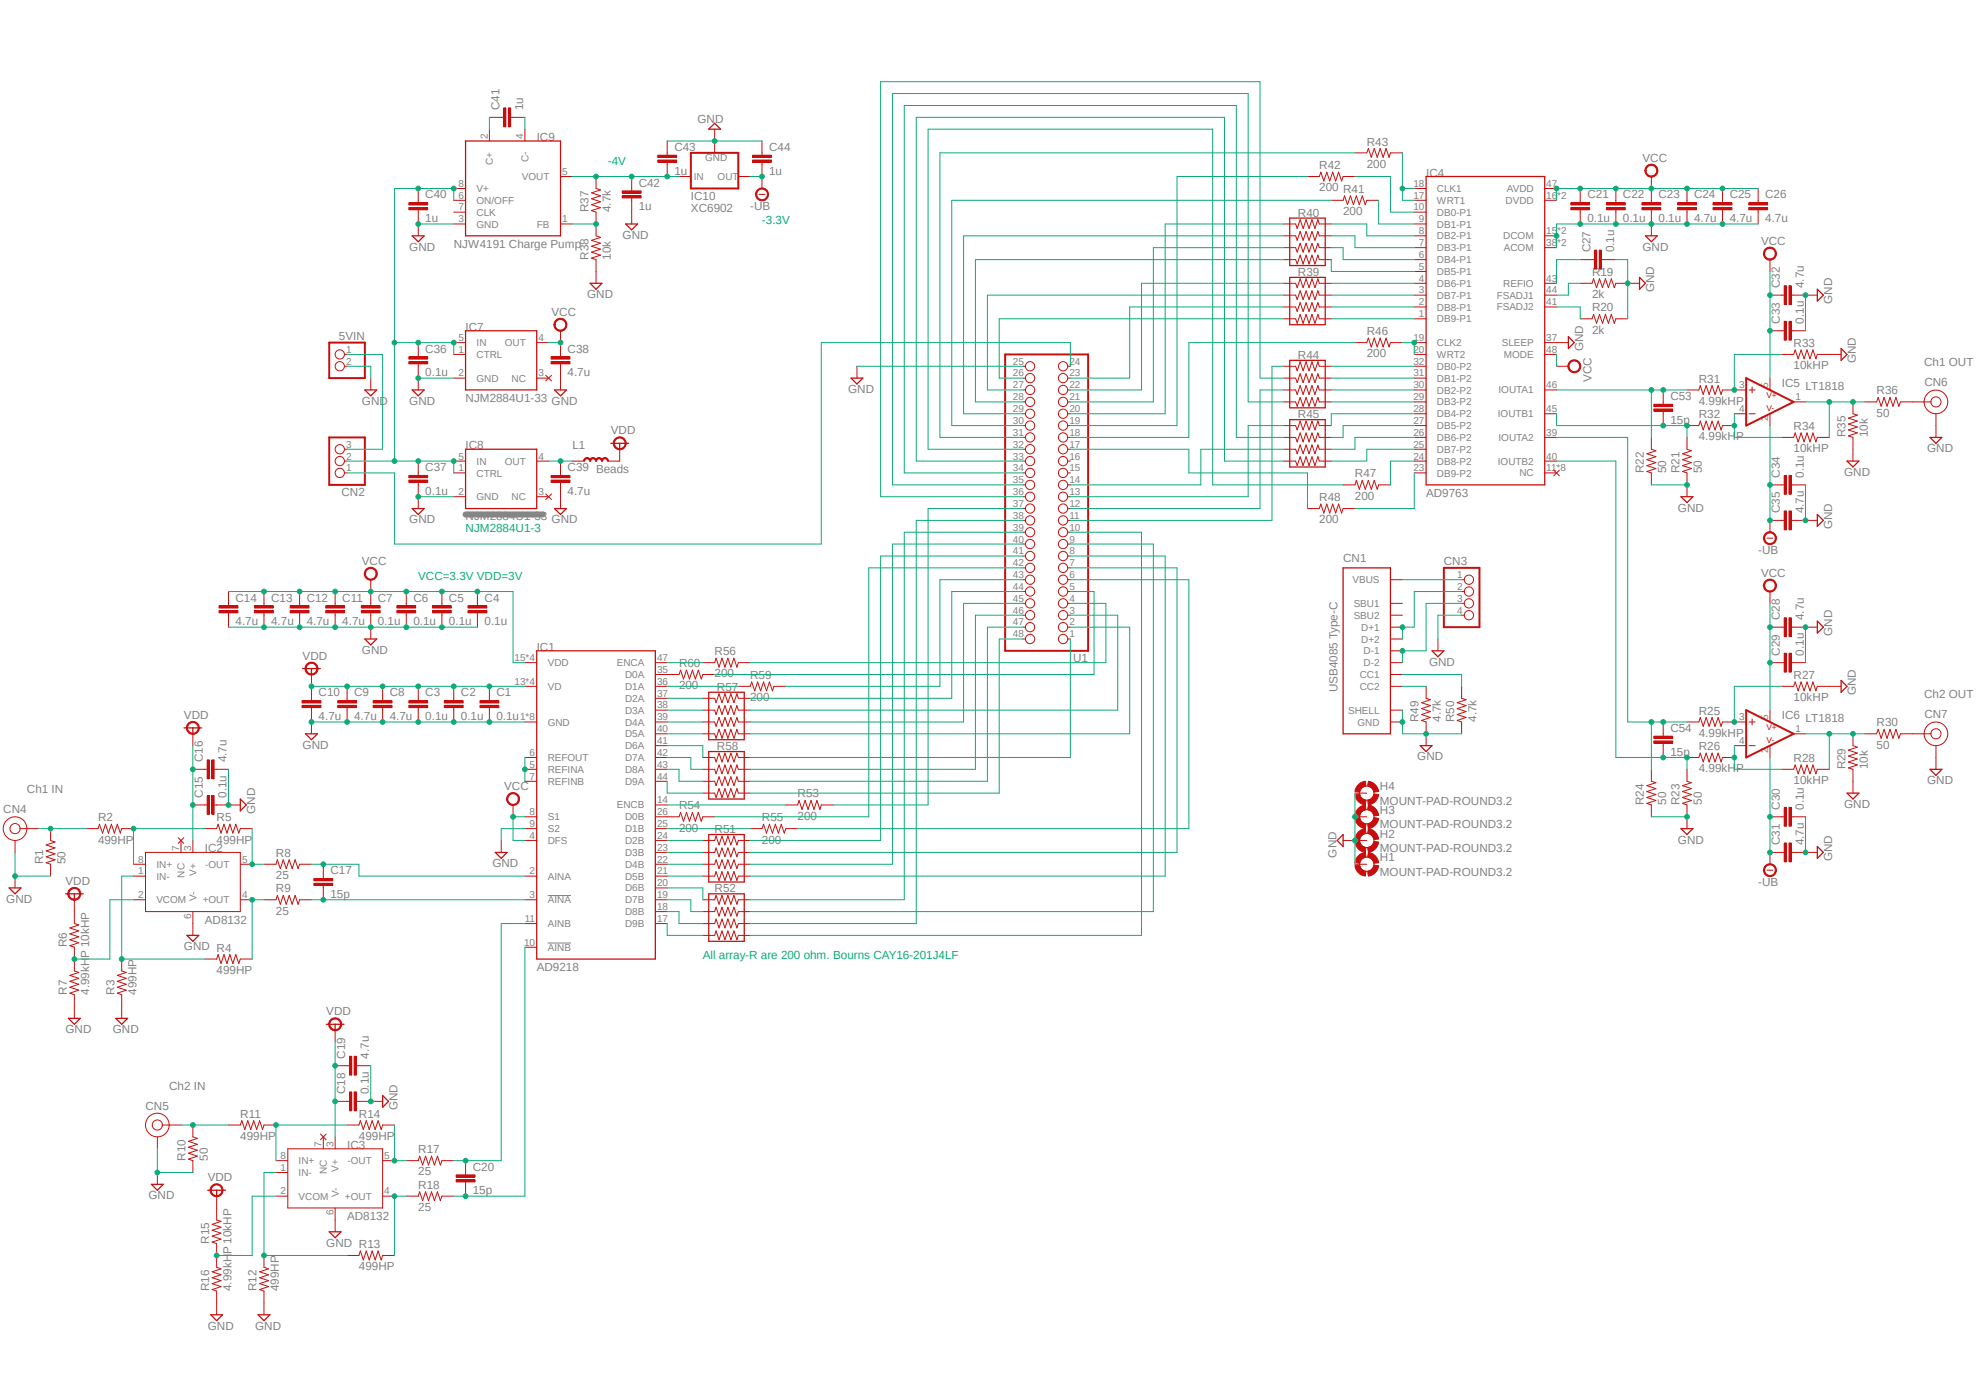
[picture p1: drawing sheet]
<svg xmlns="http://www.w3.org/2000/svg" width="297mm" height="210mm" viewBox="0 0 297 210" stroke-linecap="round" stroke-linejoin="round" font-family="sans-serif">
<defs><g id="words">
<g font-size="1.8" fill="#808080">
<text x="75" y="16.6" transform="rotate(-90 75 16.6)">C41</text>
<text x="78.6" y="16.6" transform="rotate(-90 78.6 16.6)">1u</text>
<text x="80.6" y="21.2">IC9</text>
<text x="101.3" y="22.7">C43</text>
<text x="104.8" y="18.4">GND</text>
<text x="115.6" y="22.7">C44</text>
<text x="205.4" y="21.9">R43</text>
<text x="63.9" y="29.8">C40</text>
<text x="96" y="28">C42</text>
<text x="101.3" y="26.3">1u</text>
<text x="115.6" y="26.3">1u</text>
<text x="198.2" y="28.8">200 R41</text>
<text x="198.2" y="25.4">R42</text>
<text x="205.4" y="25.2">200</text>
<text x="214.3" y="26.5">IC4</text>
<text x="238.5" y="29.8">C21</text>
<text x="243.8" y="29.8">C22</text>
<text x="246.8" y="24.3">VCC</text>
<text x="249.2" y="29.8">C23</text>
<text x="254.5" y="29.8">C24</text>
<text x="259.9" y="29.8">C25</text>
<text x="265.2" y="29.8">C26</text>
<text x="63.9" y="33.4">1u</text>
<text x="88.4" y="31.9" transform="rotate(-90 88.4 31.9)">R37</text>
<text x="91.8" y="31.9" transform="rotate(-90 91.8 31.9)">4.7k</text>
<text x="93.6" y="35.9">GND</text>
<text x="96" y="31.6">1u</text>
<text x="103.8" y="30.1">IC10</text>
<text x="103.8" y="31.9">XC6902</text>
<text x="112.7" y="31.6">-UB</text>
<text x="195" y="32.6">R40</text>
<text x="201.8" y="32.3">200</text>
<text x="238.5" y="33.4">0.1u</text>
<text x="243.8" y="33.4">0.1u</text>
<text x="249.2" y="33.4">0.1u</text>
<text x="254.5" y="33.4">4.7u</text>
<text x="259.9" y="33.4">4.7u</text>
<text x="265.2" y="33.4">4.7u</text>
<text x="61.5" y="37.7">GND</text>
<text x="68.2" y="37.2">NJW4191 Charge Pump</text>
<text x="88.4" y="39" transform="rotate(-90 88.4 39)">R38</text>
<text x="91.8" y="39" transform="rotate(-90 91.8 39)">10k</text>
<text x="195" y="41.4">R39</text>
<text x="238.9" y="37.9" transform="rotate(-90 238.9 37.9)">C27</text>
<text x="239.2" y="41.4">R19</text>
<text x="242.5" y="37.9" transform="rotate(-90 242.5 37.9)">0.1u</text>
<text x="246.8" y="37.7">GND</text>
<text x="264.6" y="36.8">VCC</text>
<text x="82.9" y="47.5">VCC</text>
<text x="88.2" y="44.8">GND</text>
<text x="239.2" y="44.8">2k</text>
<text x="239.2" y="46.8">R20</text>
<text x="248.6" y="43.9" transform="rotate(-90 248.6 43.9)">GND</text>
<text x="267.4" y="43.3" transform="rotate(-90 267.4 43.3)">C32</text>
<text x="271" y="43.3" transform="rotate(-90 271 43.3)">4.7u</text>
<text x="275.3" y="45.7" transform="rotate(-90 275.3 45.7)">GND</text>
<text x="50.9" y="51">5VIN</text>
<text x="63.9" y="53">C36</text>
<text x="70" y="49.7">IC7</text>
<text x="85.3" y="53">C38</text>
<text x="195" y="53.9">R44</text>
<text x="205.4" y="50.4">R46</text>
<text x="205.4" y="53.7">200</text>
<text x="237.9" y="52.8" transform="rotate(-90 237.9 52.8)">GND</text>
<text x="239.2" y="50.1">2k</text>
<text x="267.4" y="48.6" transform="rotate(-90 267.4 48.6)">C33</text>
<text x="269.5" y="52.1">R33</text>
<text x="271" y="48.6" transform="rotate(-90 271 48.6)">0.1u</text>
<text x="63.9" y="56.6">0.1u</text>
<text x="85.3" y="56.6">4.7u</text>
<text x="127.4" y="59">GND</text>
<text x="239.1" y="57.4" transform="rotate(-90 239.1 57.4)">VCC</text>
<text x="255.2" y="57.5">R31</text>
<text x="267.7" y="58.1">IC5</text>
<text x="269.5" y="55.5">10kHP</text>
<text x="271.3" y="58.6">LT1818</text>
<text x="278.8" y="54.6" transform="rotate(-90 278.8 54.6)">GND</text>
<text x="282" y="59.3">R36</text>
<text x="289.1" y="55">Ch1 OUT</text>
<text x="289.1" y="58.1">CN6</text>
<text x="54.4" y="60.8">GND</text>
<text x="61.5" y="60.8">GND</text>
<text x="70" y="60.4">NJM2884U1-33</text>
<text x="82.9" y="60.8">GND</text>
<text x="91.8" y="65.3">VDD</text>
<text x="195" y="62.8">R45</text>
<text x="251" y="63.7">15p</text>
<text x="251" y="60.1">C53</text>
<text x="255.2" y="62.8">R32</text>
<text x="255.2" y="60.8">4.99kHP</text>
<text x="269.5" y="64.6">R34</text>
<text x="277.3" y="65.7" transform="rotate(-90 277.3 65.7)">R35</text>
<text x="280.6" y="65.7" transform="rotate(-90 280.6 65.7)">10k</text>
<text x="282" y="62.6">50</text>
<text x="63.9" y="70.8">C37</text>
<text x="70" y="67.5">IC8</text>
<text x="85.3" y="70.8">C39 Beads</text>
<text x="86" y="67.5">L1</text>
<text x="203.6" y="71.7">R47</text>
<text x="247" y="71.1" transform="rotate(-90 247 71.1)">R22</text>
<text x="250.3" y="71.1" transform="rotate(-90 250.3 71.1)">50</text>
<text x="252.3" y="71.1" transform="rotate(-90 252.3 71.1)">R21</text>
<text x="255.2" y="66.2">4.99kHP</text>
<text x="255.7" y="71.1" transform="rotate(-90 255.7 71.1)">50</text>
<text x="267.4" y="71.8" transform="rotate(-90 267.4 71.8)">C34</text>
<text x="269.5" y="67.9">10kHP</text>
<text x="271" y="71.8" transform="rotate(-90 271 71.8)">0.1u</text>
<text x="277.1" y="71.5">GND</text>
<text x="289.5" y="67.9">GND</text>
<text x="51.3" y="74.5">CN2</text>
<text x="63.9" y="74.4">0.1u</text>
<text x="85.3" y="74.4">4.7u</text>
<text x="198.2" y="75.3">R48</text>
<text x="203.6" y="75.1">200</text>
<text x="214.3" y="74.6">AD9763</text>
<text x="252.1" y="76.9">GND</text>
<text x="267.4" y="77.1" transform="rotate(-90 267.4 77.1)">C35</text>
<text x="271" y="77.1" transform="rotate(-90 271 77.1)">4.7u</text>
<text x="61.5" y="78.6">GND</text>
<text x="70" y="78.2">NJM2884U1-33</text>
<text x="82.9" y="78.6">GND</text>
<text x="198.2" y="78.6">200</text>
<text x="264.2" y="83.3">-UB</text>
<text x="275.3" y="79.5" transform="rotate(-90 275.3 79.5)">GND</text>
<text x="54.4" y="84.9">VCC</text>
<text x="201.8" y="84.4">CN1</text>
<text x="216.9" y="84.9">CN3</text>
<text x="264.6" y="86.7">VCC</text>
<text x="35.4" y="94">4.7u</text>
<text x="35.4" y="90.4">C14</text>
<text x="40.7" y="94">4.7u</text>
<text x="40.7" y="90.4">C13</text>
<text x="46.1" y="94">4.7u</text>
<text x="46.1" y="90.4">C12</text>
<text x="51.4" y="94">4.7u</text>
<text x="51.4" y="90.4">C11</text>
<text x="56.8" y="94">0.1u</text>
<text x="56.8" y="90.4">C7</text>
<text x="62.1" y="94">0.1u</text>
<text x="62.1" y="90.4">C6</text>
<text x="67.5" y="94">0.1u</text>
<text x="67.5" y="90.4">C5</text>
<text x="72.8" y="90.4">C4</text>
<text x="72.8" y="94">0.1u</text>
<text x="267.4" y="93.2" transform="rotate(-90 267.4 93.2)">C28</text>
<text x="271" y="93.2" transform="rotate(-90 271 93.2)">4.7u</text>
<text x="275.3" y="95.6" transform="rotate(-90 275.3 95.6)">GND</text>
<text x="45.5" y="99.1">VDD</text>
<text x="54.4" y="98.2">GND</text>
<text x="80.6" y="97.8">IC1</text>
<text x="102" y="100.2">R60</text>
<text x="107.4" y="98.4">R56</text>
<text x="107.4" y="101.8">200</text>
<text x="161.2" y="99.5">U1</text>
<text x="214.7" y="100">GND</text>
<text x="267.4" y="98.5" transform="rotate(-90 267.4 98.5)">C29</text>
<text x="271" y="98.5" transform="rotate(-90 271 98.5)">0.1u</text>
<text x="47.9" y="104.6">C10</text>
<text x="53.2" y="104.6">C9</text>
<text x="58.6" y="104.6">C8</text>
<text x="63.9" y="104.6">C3</text>
<text x="69.3" y="104.6">C2</text>
<text x="74.6" y="104.6">C1</text>
<text x="102" y="103.6">200</text>
<text x="107.7" y="103.8">R57</text>
<text x="112.7" y="102">R59</text>
<text x="112.7" y="105.4">200</text>
<text x="200.9" y="104" transform="rotate(-90 200.9 104)">USB4085 Type-C</text>
<text x="255.2" y="107.4">R25</text>
<text x="269.5" y="102">R27</text>
<text x="269.5" y="105.4">10kHP</text>
<text x="278.8" y="104.5" transform="rotate(-90 278.8 104.5)">GND</text>
<text x="289.1" y="104.9">Ch2 OUT</text>
<text x="289.1" y="107.9">CN7</text>
<text x="27.6" y="108">VDD</text>
<text x="45.5" y="112.5">GND</text>
<text x="47.9" y="108.2">4.7u</text>
<text x="53.2" y="108.2">4.7u</text>
<text x="58.6" y="108.2">4.7u</text>
<text x="63.9" y="108.2">0.1u</text>
<text x="69.3" y="108.2">0.1u</text>
<text x="74.6" y="108.2">0.1u</text>
<text x="107.7" y="112.7">R58</text>
<text x="213.1" y="108.5" transform="rotate(-90 213.1 108.5)">R49</text>
<text x="216.5" y="108.5" transform="rotate(-90 216.5 108.5)">4.7k</text>
<text x="218.5" y="108.5" transform="rotate(-90 218.5 108.5)">R50</text>
<text x="221.8" y="108.5" transform="rotate(-90 221.8 108.5)">4.7k</text>
<text x="251" y="113.6">15p</text>
<text x="251" y="110">C54</text>
<text x="255.2" y="112.7">R26</text>
<text x="255.2" y="110.7">4.99kHP</text>
<text x="267.7" y="108">IC6</text>
<text x="271.3" y="108.5">LT1818</text>
<text x="282" y="112.5">50</text>
<text x="282" y="109.1">R30</text>
<text x="4" y="119.2">Ch1 IN</text>
<text x="30.5" y="119.9" transform="rotate(-90 30.5 119.9)">C15</text>
<text x="30.5" y="114.5" transform="rotate(-90 30.5 114.5)">C16</text>
<text x="34.1" y="119.9" transform="rotate(-90 34.1 119.9)">0.1u</text>
<text x="34.1" y="114.5" transform="rotate(-90 34.1 114.5)">4.7u</text>
<text x="75.8" y="118.7">VCC</text>
<text x="119.8" y="119.8">R53</text>
<text x="207.3" y="118.7">H4</text>
<text x="212.9" y="114.3">GND</text>
<text x="255.2" y="116.1">4.99kHP</text>
<text x="269.5" y="114.5">R28</text>
<text x="269.5" y="117.8">10kHP</text>
<text x="277.3" y="115.6" transform="rotate(-90 277.3 115.6)">R29</text>
<text x="280.6" y="115.6" transform="rotate(-90 280.6 115.6)">10k</text>
<text x="289.5" y="117.8">GND</text>
<text x=".5" y="122.2">CN4</text>
<text x="14.7" y="123.4">R2</text>
<text x="32.6" y="123.4">R5</text>
<text x="38.3" y="122.3" transform="rotate(-90 38.3 122.3)">GND</text>
<text x="102" y="121.6">R54</text>
<text x="102" y="124.9">200</text>
<text x="107.4" y="125.2">R51</text>
<text x="114.5" y="123.4">R55</text>
<text x="119.8" y="123.2">200</text>
<text x="207.3" y="124.5">MOUNT-PAD-ROUND3.2</text>
<text x="207.3" y="120.9">MOUNT-PAD-ROUND3.2</text>
<text x="207.3" y="125.9">H2</text>
<text x="207.3" y="122.3">H3</text>
<text x="247" y="120.9" transform="rotate(-90 247 120.9)">R24</text>
<text x="250.3" y="120.9" transform="rotate(-90 250.3 120.9)">50</text>
<text x="252.3" y="120.9" transform="rotate(-90 252.3 120.9)">R23</text>
<text x="255.7" y="120.9" transform="rotate(-90 255.7 120.9)">50</text>
<text x="267.4" y="121.7" transform="rotate(-90 267.4 121.7)">C30</text>
<text x="271" y="121.7" transform="rotate(-90 271 121.7)">0.1u</text>
<text x="277.1" y="121.4">GND</text>
<text x="6.5" y="129.9" transform="rotate(-90 6.5 129.9)">R1</text>
<text x="9.8" y="129.9" transform="rotate(-90 9.8 129.9)">50</text>
<text x="14.7" y="126.7">499HP</text>
<text x="30.8" y="128.1">IC2</text>
<text x="32.6" y="126.7">499HP</text>
<text x="41.5" y="128.7">R8</text>
<text x="49.7" y="131.4">C17</text>
<text x="74" y="130.3">GND</text>
<text x="114.5" y="126.7">200</text>
<text x="200.8" y="128.9" transform="rotate(-90 200.8 128.9)">GND</text>
<text x="207.3" y="131.6">MOUNT-PAD-ROUND3.2</text>
<text x="207.3" y="128">MOUNT-PAD-ROUND3.2</text>
<text x="207.3" y="129.4">H1</text>
<text x="252.1" y="126.7">GND</text>
<text x="267.4" y="127" transform="rotate(-90 267.4 127)">C31</text>
<text x="271" y="127" transform="rotate(-90 271 127)">4.7u</text>
<text x="275.3" y="129.4" transform="rotate(-90 275.3 129.4)">GND</text>
<text x=".9" y="135.6">GND</text>
<text x="9.8" y="133">VDD</text>
<text x="41.5" y="132.1">25</text>
<text x="41.5" y="137.4">25</text>
<text x="41.5" y="134.1">R9</text>
<text x="49.7" y="134.9">15p</text>
<text x="107.4" y="134.1">R52</text>
<text x="264.2" y="133.1">-UB</text>
<text x="10.1" y="142.3" transform="rotate(-90 10.1 142.3)">R6</text>
<text x="27.6" y="142.8">GND R4</text>
<text x="30.8" y="138.8">AD8132</text>
<text x="10.1" y="149.5" transform="rotate(-90 10.1 149.5)">R7</text>
<text x="13.4" y="149.5" transform="rotate(-90 13.4 149.5)">4.99kHP 10kHP</text>
<text x="17.2" y="149.5" transform="rotate(-90 17.2 149.5)">R3</text>
<text x="20.5" y="149.5" transform="rotate(-90 20.5 149.5)">499HP</text>
<text x="32.6" y="146.3">499HP</text>
<text x="80.6" y="145.9">AD9218</text>
<text x="9.8" y="155.2">GND</text>
<text x="17" y="155.2">GND</text>
<text x="49" y="152.6">VDD</text>
<text x="51.9" y="159.1" transform="rotate(-90 51.9 159.1)">C19</text>
<text x="55.4" y="159.1" transform="rotate(-90 55.4 159.1)">4.7u</text>
<text x="21.9" y="166.7">CN5</text>
<text x="25.4" y="163.7">Ch2 IN</text>
<text x="36.1" y="167.9">R11</text>
<text x="51.9" y="164.4" transform="rotate(-90 51.9 164.4)">C18</text>
<text x="53.9" y="167.9">R14</text>
<text x="55.4" y="164.4" transform="rotate(-90 55.4 164.4)">0.1u</text>
<text x="59.7" y="166.8" transform="rotate(-90 59.7 166.8)">GND</text>
<text x="36.1" y="171.3">499HP</text>
<text x="52.2" y="172.6">IC3</text>
<text x="53.9" y="171.3">499HP</text>
<text x="62.8" y="173.3">R17</text>
<text x="27.9" y="174.4" transform="rotate(-90 27.9 174.4)">R10</text>
<text x="31.2" y="174.4" transform="rotate(-90 31.2 174.4)">50</text>
<text x="31.2" y="177.5">VDD</text>
<text x="62.8" y="176.6">25</text>
<text x="62.8" y="178.6">R18</text>
<text x="71" y="179.5">15p</text>
<text x="71" y="175.9">C20</text>
<text x="22.3" y="180.2">GND</text>
<text x="52.2" y="183.3">AD8132</text>
<text x="62.8" y="181.9">25</text>
<text x="31.4" y="186.9" transform="rotate(-90 31.4 186.9)">R15</text>
<text x="49" y="187.3">GND R13</text>
<text x="53.9" y="190.9">499HP</text>
<text x="31.4" y="194" transform="rotate(-90 31.4 194)">R16</text>
<text x="34.8" y="194" transform="rotate(-90 34.8 194)">4.99kHP 10kHP</text>
<text x="38.6" y="194" transform="rotate(-90 38.6 194)">R12</text>
<text x="41.9" y="194" transform="rotate(-90 41.9 194)">499HP</text>
<text x="31.2" y="199.8">GND</text>
<text x="38.3" y="199.8">GND</text>
</g>
<g font-size="1.8" fill="#0dab76">
<text x="91.3" y="24.7">-4V</text>
<text x="114.5" y="33.7">-3.3V</text>
<text x="70" y="80">NJM2884U1-3</text>
<text x="62.8" y="87.1">VCC=3.3V VDD=3V</text>
<text x="105.6" y="144.1">All array-R are 200 ohm. Bourns CAY16-201J4LF</text>
</g>
<g font-size="1.5" fill="#808080">
<text x="73.3" y="20.9" transform="rotate(-90 73.3 20.9)">2</text>
<text x="78.6" y="20.9" transform="rotate(-90 78.6 20.9)">4</text>
<text x="68.9" y="29.8">6</text>
<text x="68.9" y="28.1">8</text>
<text x="71.6" y="28.9">V+</text>
<text x="74" y="24.8" transform="rotate(-90 74 24.8)">C+</text>
<text x="78.4" y="27.1">VOUT</text>
<text x="79.4" y="24.4" transform="rotate(-90 79.4 24.4)">C-</text>
<text x="84.5" y="26.3">5</text>
<text x="104.2" y="27">IN</text>
<text x="105.9" y="24.2">GND</text>
<text x="107.8" y="27">OUT</text>
<text x="212.4" y="28.1">18</text>
<text x="212.4" y="29.8">17</text>
<text x="215.9" y="28.9">CLK1</text>
<text x="226.4" y="28.8">AVDD</text>
<text x="232.3" y="29.8">16*2</text>
<text x="232.3" y="28.1">47</text>
<text x="68.9" y="33.4">3</text>
<text x="68.9" y="31.6">7</text>
<text x="71.6" y="30.6">ON/OFF</text>
<text x="71.6" y="34.2">GND</text>
<text x="71.6" y="32.4">CLK</text>
<text x="80.7" y="34.2">FB</text>
<text x="84.5" y="33.4">1</text>
<text x="212.4" y="31.6">10</text>
<text x="213.2" y="33.4">9</text>
<text x="213.2" y="35.2">8</text>
<text x="215.9" y="32.4">DB0-P1</text>
<text x="215.9" y="34.2">DB1-P1</text>
<text x="215.9" y="36">DB2-P1</text>
<text x="215.9" y="30.6">WRT1</text>
<text x="225.9" y="36">DCOM</text>
<text x="226.2" y="30.6">DVDD</text>
<text x="232.3" y="35.2">15*2</text>
<text x="213.2" y="37">7</text>
<text x="213.2" y="38.8">6</text>
<text x="213.2" y="40.5">5</text>
<text x="215.9" y="37.8">DB3-P1</text>
<text x="215.9" y="39.5">DB4-P1</text>
<text x="215.9" y="41.3">DB5-P1</text>
<text x="226" y="37.7">ACOM</text>
<text x="232.3" y="37">38*2</text>
<text x="213.2" y="42.3">4</text>
<text x="213.2" y="44.1">3</text>
<text x="213.2" y="45.9">2</text>
<text x="213.2" y="47.7">1</text>
<text x="215.9" y="43.1">DB6-P1</text>
<text x="215.9" y="44.9">DB7-P1</text>
<text x="215.9" y="46.7">DB8-P1</text>
<text x="224.9" y="44.9">FSADJ1</text>
<text x="224.9" y="46.7">FSADJ2</text>
<text x="225.9" y="43.1">REFIO</text>
<text x="232.3" y="42.3">43</text>
<text x="232.3" y="44.1">44</text>
<text x="232.3" y="45.9">41</text>
<text x="52" y="53">1</text>
<text x="68.9" y="51.2">5</text>
<text x="68.9" y="53">1</text>
<text x="71.6" y="52">IN</text>
<text x="71.6" y="53.8">CTRL</text>
<text x="75.9" y="52">OUT</text>
<text x="80.9" y="51.2">4</text>
<text x="212.4" y="51.2">19</text>
<text x="212.4" y="53">20</text>
<text x="215.9" y="48.5">DB9-P1</text>
<text x="215.9" y="52">CLK2</text>
<text x="215.9" y="53.8">WRT2</text>
<text x="225.6" y="52">SLEEP</text>
<text x="226" y="53.8">MODE</text>
<text x="232.3" y="51.2">37</text>
<text x="232.3" y="53">48</text>
<text x="52" y="54.8">2</text>
<text x="68.9" y="56.6">2</text>
<text x="71.6" y="57.3">GND</text>
<text x="76.9" y="57.3">NC</text>
<text x="80.9" y="56.6">3</text>
<text x="152.2" y="54.8">25</text>
<text x="152.2" y="56.6">26</text>
<text x="152.2" y="58.4">27</text>
<text x="160.7" y="58.4">22</text>
<text x="160.7" y="56.6">23</text>
<text x="160.7" y="54.8">24</text>
<text x="212.4" y="54.8">32</text>
<text x="212.4" y="56.6">31</text>
<text x="212.4" y="58.4">30</text>
<text x="215.9" y="55.6">DB0-P2</text>
<text x="215.9" y="57.3">DB1-P2</text>
<text x="215.9" y="59.1">DB2-P2</text>
<text x="225.1" y="59.1">IOUTA1</text>
<text x="232.3" y="58.4">46</text>
<text x="261.3" y="58.4">3</text>
<text x="265.7" y="58.4" transform="rotate(-90 265.7 58.4)">5</text>
<text x="152.2" y="60.1">28</text>
<text x="152.2" y="61.9">29</text>
<text x="152.2" y="63.7">30</text>
<text x="152.2" y="65.5">31</text>
<text x="160.7" y="65.5">18</text>
<text x="160.7" y="63.7">19</text>
<text x="160.7" y="61.9">20</text>
<text x="160.7" y="60.1">21</text>
<text x="212.4" y="60.1">29</text>
<text x="212.4" y="61.9">28</text>
<text x="212.4" y="63.7">27</text>
<text x="212.4" y="65.5">26</text>
<text x="215.9" y="60.9">DB3-P2</text>
<text x="215.9" y="62.7">DB4-P2</text>
<text x="215.9" y="64.5">DB5-P2</text>
<text x="225" y="62.7">IOUTB1</text>
<text x="232.3" y="61.9">45</text>
<text x="232.3" y="65.5">39</text>
<text x="261.3" y="61.9">4</text>
<text x="265.7" y="63.2" transform="rotate(-90 265.7 63.2)">2</text>
<text x="269.7" y="60.1">1</text>
<text x="52" y="70.8">1</text>
<text x="52" y="69">2</text>
<text x="52" y="67.2">3</text>
<text x="68.9" y="69">5</text>
<text x="68.9" y="70.8">1</text>
<text x="71.6" y="69.8">IN</text>
<text x="71.6" y="71.6">CTRL</text>
<text x="75.9" y="69.8">OUT</text>
<text x="80.9" y="69">4</text>
<text x="152.2" y="67.2">32</text>
<text x="152.2" y="69">33</text>
<text x="152.2" y="70.8">34</text>
<text x="160.7" y="70.8">15</text>
<text x="160.7" y="69">16</text>
<text x="160.7" y="67.2">17</text>
<text x="212.4" y="67.2">25</text>
<text x="212.4" y="69">24</text>
<text x="212.4" y="70.8">23</text>
<text x="215.9" y="66.3">DB6-P2</text>
<text x="215.9" y="68">DB7-P2</text>
<text x="215.9" y="69.8">DB8-P2</text>
<text x="215.9" y="71.6">DB9-P2</text>
<text x="225" y="69.8">IOUTB2</text>
<text x="225.1" y="66.3">IOUTA2</text>
<text x="228.3" y="71.6">NC</text>
<text x="232.3" y="69">40</text>
<text x="232.3" y="70.8">11*8</text>
<text x="68.9" y="74.4">2</text>
<text x="71.6" y="75.2">GND</text>
<text x="76.9" y="75.2">NC</text>
<text x="80.9" y="74.4">3</text>
<text x="152.2" y="72.6">35</text>
<text x="152.2" y="74.4">36</text>
<text x="152.2" y="76.2">37</text>
<text x="152.2" y="77.9">38</text>
<text x="160.7" y="77.9">11</text>
<text x="160.7" y="76.2">12</text>
<text x="160.7" y="74.4">13</text>
<text x="160.7" y="72.6">14</text>
<text x="152.2" y="79.7">39</text>
<text x="152.2" y="81.5">40</text>
<text x="152.2" y="83.3">41</text>
<text x="160.7" y="83.3">8</text>
<text x="160.7" y="81.5">9</text>
<text x="160.7" y="79.7">10</text>
<text x="152.2" y="85.1">42</text>
<text x="152.2" y="86.8">43</text>
<text x="152.2" y="88.6">44</text>
<text x="160.7" y="88.6">5</text>
<text x="160.7" y="86.8">6</text>
<text x="160.7" y="85.1">7</text>
<text x="203.2" y="87.6">VBUS</text>
<text x="218.9" y="86.8">1</text>
<text x="218.9" y="88.6">2</text>
<text x="152.2" y="90.4">45</text>
<text x="152.2" y="92.2">46</text>
<text x="152.2" y="94">47</text>
<text x="152.2" y="95.8">48</text>
<text x="160.7" y="95.8">1</text>
<text x="160.7" y="94">2</text>
<text x="160.7" y="92.2">3</text>
<text x="160.7" y="90.4">4</text>
<text x="203.4" y="91.2">SBU1</text>
<text x="203.4" y="93">SBU2</text>
<text x="204.5" y="94.7">D+1</text>
<text x="218.9" y="90.4">3</text>
<text x="218.9" y="92.2">4</text>
<text x="77.3" y="99.3">15*4</text>
<text x="82.3" y="100.1">VDD</text>
<text x="92.7" y="100.1">ENCA</text>
<text x="93.9" y="101.9">D0A</text>
<text x="98.7" y="99.3">47</text>
<text x="98.7" y="101.1">35</text>
<text x="204.3" y="101.9">CC1</text>
<text x="204.5" y="96.5">D+2</text>
<text x="204.9" y="98.3">D-1</text>
<text x="204.9" y="100.1">D-2</text>
<text x="77.3" y="102.9">13*4</text>
<text x="82.3" y="103.7">VD</text>
<text x="93.9" y="103.7">D1A</text>
<text x="93.9" y="105.4">D2A</text>
<text x="93.9" y="107.2">D3A</text>
<text x="98.7" y="102.9">36</text>
<text x="98.7" y="104.7">37</text>
<text x="98.7" y="106.4">38</text>
<text x="202.6" y="107.2">SHELL</text>
<text x="204.3" y="103.7">CC2</text>
<text x="78.1" y="108.2">1*8</text>
<text x="79.6" y="113.6">6</text>
<text x="82.3" y="109">GND</text>
<text x="93.9" y="109">D4A</text>
<text x="93.9" y="110.8">D5A</text>
<text x="93.9" y="112.6">D6A</text>
<text x="98.7" y="108.2">39</text>
<text x="98.7" y="110">40</text>
<text x="98.7" y="111.8">41</text>
<text x="98.7" y="113.6">42</text>
<text x="204" y="109">GND</text>
<text x="261.3" y="111.8">4</text>
<text x="261.3" y="108.2">3</text>
<text x="265.7" y="113.1" transform="rotate(-90 265.7 113.1)">2</text>
<text x="265.7" y="108.2" transform="rotate(-90 265.7 108.2)">5</text>
<text x="269.7" y="110">1</text>
<text x="79.6" y="115.4">5</text>
<text x="79.6" y="117.1">7</text>
<text x="82.3" y="114.4">REFOUT</text>
<text x="82.3" y="116.1">REFINA</text>
<text x="82.3" y="117.9">REFINB</text>
<text x="93.9" y="114.3">D7A</text>
<text x="93.9" y="116.1">D8A</text>
<text x="93.9" y="117.9">D9A</text>
<text x="98.7" y="115.4">43</text>
<text x="98.7" y="117.1">44</text>
<text x="79.6" y="122.5">8</text>
<text x="79.6" y="124.3">9</text>
<text x="82.3" y="123.3">S1</text>
<text x="82.3" y="125.1">S2</text>
<text x="92.7" y="121.5">ENCB</text>
<text x="93.9" y="123.3">D0B</text>
<text x="93.9" y="125">D1B</text>
<text x="98.7" y="120.7">14</text>
<text x="98.7" y="122.5">26</text>
<text x="98.7" y="124.3">25</text>
<text x="20.8" y="129.6">8</text>
<text x="20.8" y="131.4">1</text>
<text x="23.5" y="130.4">IN+</text>
<text x="26.9" y="127.8" transform="rotate(-90 26.9 127.8)">7</text>
<text x="27.7" y="131.9" transform="rotate(-90 27.7 131.9)">NC</text>
<text x="28.7" y="127.8" transform="rotate(-90 28.7 127.8)">3</text>
<text x="29.5" y="131.6" transform="rotate(-90 29.5 131.6)">V+</text>
<text x="30.8" y="130.4">-OUT</text>
<text x="36.4" y="129.6">5</text>
<text x="79.6" y="126">4</text>
<text x="79.6" y="131.4">2</text>
<text x="82.3" y="126.8">DFS</text>
<text x="93.9" y="126.8">D2B</text>
<text x="93.9" y="128.6">D3B</text>
<text x="93.9" y="130.4">D4B</text>
<text x="98.7" y="126">24</text>
<text x="98.7" y="127.8">23</text>
<text x="98.7" y="129.6">22</text>
<text x="98.7" y="131.4">21</text>
<text x="20.8" y="134.9">2</text>
<text x="23.5" y="132.2">IN-</text>
<text x="23.5" y="135.7">VCOM</text>
<text x="29.5" y="135.3" transform="rotate(-90 29.5 135.3)">V-</text>
<text x="30.5" y="135.7">+OUT</text>
<text x="36.4" y="134.9">4</text>
<text x="79.6" y="134.9">3</text>
<text x="82.3" y="132.2">AINA</text>
<text x="82.3" y="135.7">AINA</text>
<text x="93.9" y="132.2">D5B</text>
<text x="93.9" y="133.9">D6B</text>
<text x="93.9" y="135.7">D7B</text>
<text x="93.9" y="137.5">D8B</text>
<text x="98.7" y="133.2">20</text>
<text x="98.7" y="134.9">19</text>
<text x="98.7" y="136.7">18</text>
<text x="28.7" y="138" transform="rotate(-90 28.7 138)">6</text>
<text x="78.7" y="142.1">10</text>
<text x="78.8" y="138.5">11</text>
<text x="82.3" y="139.3">AINB</text>
<text x="82.3" y="142.9">AINB</text>
<text x="93.9" y="139.3">D9B</text>
<text x="98.7" y="138.5">17</text>
<text x="48.3" y="172.4" transform="rotate(-90 48.3 172.4)">7</text>
<text x="50.1" y="172.4" transform="rotate(-90 50.1 172.4)">3</text>
<text x="42.2" y="174.1">8</text>
<text x="42.2" y="175.9">1</text>
<text x="42.2" y="179.5">2</text>
<text x="44.9" y="174.9">IN+</text>
<text x="44.9" y="176.7">IN-</text>
<text x="49.1" y="176.4" transform="rotate(-90 49.1 176.4)">NC</text>
<text x="50.9" y="176.1" transform="rotate(-90 50.9 176.1)">V+</text>
<text x="50.9" y="179.9" transform="rotate(-90 50.9 179.9)">V-</text>
<text x="52.2" y="174.9">-OUT</text>
<text x="57.7" y="179.5">4</text>
<text x="57.7" y="174.1">5</text>
<text x="44.9" y="180.3">VCOM</text>
<text x="50.1" y="182.6" transform="rotate(-90 50.1 182.6)">6</text>
<text x="51.8" y="180.3">+OUT</text>
</g>
<g font-size="1.2" fill="#c90d0c">
<text x="265.4" y="59.8">V+</text>
<text x="265.4" y="61.8">V-</text>
<text x="265.4" y="109.7">V+</text>
<text x="265.4" y="111.7">V-</text>
</g>
</g></defs>
<path d="M0 12.2l297.1 188M297.1 12.2l-297.1 188" fill="none" stroke="#fff" stroke-width=".15"/>
<path d="M70 77.3h11.5" fill="none" stroke="#808080" stroke-width=".91"/>
<path d="M82.3 134.6h3.5M82.3 141.7h3.5" fill="none" stroke="#808080" stroke-width=".15"/>
<g fill="none" stroke="#c90d0c" stroke-width=".15">
<path d="M54.3 91.7h2.8v.4h-2.8zM54.3 91h2.8v.4h-2.8zM55.7 88.9v2.1M55.7 92.1v3.9M59.6 91.7h2.9v.4h-2.9zM59.6 91h2.9v.4h-2.9zM61 88.9v2.1M61 92.1v2.1M65 91.7h2.8v.4h-2.8zM65 91h2.8v.4h-2.8zM66.4 88.9v2.1M66.4 92.1v2.1"/>
<path d="M70.3 91.7h2.8v.4h-2.8zM70.3 91h2.8v.4h-2.8zM71.7 88.9v2.1M71.7 92.1v2.1M78.9 99.6h1.7M98.5 99.6h1.7M61.4 106h2.9v.3h-2.9zM61.4 105.3h2.9v.3h-2.9zM62.8 103.1v2.2M62.8 106.3v2.2M66.8 106h2.8v.3h-2.8zM66.8 105.3h2.8v.3h-2.8z"/>
<path d="M68.2 103.1v2.2M68.2 106.3v2.2M72.1 106h2.8v.3h-2.8zM72.1 105.3h2.8v.3h-2.8zM73.5 103.1v2.2M73.5 106.3v2.2M78.9 108.5h1.7M78.9 113.8h1.7M78.9 115.6h1.7M78.9 117.4h1.7M78.9 103.1h1.7M98.5 108.5h1.7"/>
<path d="M98.5 113.8h1.7M98.5 115.6h1.7M98.5 117.4h1.7M98.5 103.1h1.7M98.5 104.9h1.7M98.5 106.7h1.7M98.5 110.3h1.7M98.5 112h1.7M98.5 101.3h1.7M78.9 122.7h1.7M78.9 124.5h1.7M78.9 126.3h1.7"/>
<path d="M78.9 131.6h1.7M78.9 135.2h1.7M78.9 138.8h1.7M98.5 122.7h1.7M98.5 124.5h1.7M98.5 120.9h1.7M98.5 126.3h1.7M98.5 128.1h1.7M98.5 129.9h1.7M98.5 131.6h1.7M98.5 133.4h1.7M98.5 135.2h1.7"/>
<path d="M98.5 137h1.7M98.5 138.8h1.7M78.9 142.3h1.7"/>
</g>
<path d="M54.8 96h1.8l-.9 .9zM80.6 97.8h17.9v46.3h-17.9z" fill="none" stroke="#c90d0c" stroke-width=".19"/>
<g fill="none" stroke="#c90d0c" stroke-width=".34">
<path d="M54.3 91.9h2.8M54.3 91.2h2.8M59.6 91.9h2.9M59.6 91.2h2.9M65 91.9h2.8M65 91.2h2.8M70.3 91.9h2.8M70.3 91.2h2.8M61.4 106.2h2.9M61.4 105.5h2.9M66.8 106.2h2.8M66.8 105.5h2.8"/>
<path d="M72.1 106.2h2.8M72.1 105.5h2.8"/>
</g>
<path d="M55.1 85.4a.98 .98 0 0 1 1.5 .4 .98 .98 0 0 1-.7 1.4 .98 .98 0 0 1-1.2-1h.2a.8 .8 0 0 1 1.1-.7 .8 .8 0 0 1 .2 1.3 .8 .8 0 0 1-1.3-.4v-.2h-.2l.1-.3z" fill-rule="evenodd" fill="#c90d0c"/>
<path d="M55.1 85.4a.98 .98 0 0 1 1.5 .4 .98 .98 0 0 1-.7 1.4 .98 .98 0 0 1-1.2-1h.2a.8 .8 0 0 1 1.1-.7 .8 .8 0 0 1 .2 1.3 .8 .8 0 0 1-1.3-.4v-.2h-.2l.1-.3zM55.7 87.1v1.8" fill="none" stroke="#c90d0c" stroke-width=".15"/>
<path d="M46.2 99.7a.98 .98 0 0 1 1.5 .3 .98 .98 0 0 1-.7 1.4 .98 .98 0 0 1-1.2-.9h.2a.8 .8 0 0 1 1.1-.8 .8 .8 0 0 1 .2 1.3 .8 .8 0 0 1-1.3-.3v-.2h-.2l.1-.3z" fill-rule="evenodd" fill="#c90d0c"/>
<path d="M46.2 99.7a.98 .98 0 0 1 1.5 .3 .98 .98 0 0 1-.7 1.4 .98 .98 0 0 1-1.2-.9h.2a.8 .8 0 0 1 1.1-.8 .8 .8 0 0 1 .2 1.3 .8 .8 0 0 1-1.3-.3v-.2h-.2l.1-.3zM46.8 101.3v1.8" fill="none" stroke="#c90d0c" stroke-width=".15"/>
<path d="M45.5 100.5h2.6M46.8 100.5v.8" fill="none" stroke="#c90d0c" stroke-width=".19"/>
<path d="M76.5 119.3a.98 .98 0 0 1 1.5 .3 .98 .98 0 0 1-.7 1.4 .98 .98 0 0 1-1.2-.9h.2a.8 .8 0 0 1 1.1-.8 .8 .8 0 0 1 .2 1.3 .8 .8 0 0 1-1.3-.3v-.2h-.2l.1-.3z" fill-rule="evenodd" fill="#c90d0c"/>
<path d="M76.5 119.3a.98 .98 0 0 1 1.5 .3 .98 .98 0 0 1-.7 1.4 .98 .98 0 0 1-1.2-.9h.2a.8 .8 0 0 1 1.1-.8 .8 .8 0 0 1 .2 1.3 .8 .8 0 0 1-1.3-.3v-.2h-.2l.1-.3zM7.6 124.5v1.8l.7 .2-1.4 .5 1.4 .4-1.4 .4 1.4 .5-1.4 .4 1.4 .5-1.4 .4 .7 .3v1.7M13 124.5h1.7l.2-.7 .5 1.4 .5-1.4 .4 1.4 .4-1.4 .5 1.4 .4-1.4 .5 1.4 .2-.7h1.8M30.8 124.5h1.8l.2-.7 .4 1.4 .5-1.4 .4 1.4 .4-1.4 .5 1.4 .4-1.4 .5 1.4 .2-.7h1.8M75.3 126.3v1.8M77.1 120.9v1.8M18.3 144.1v1.8l.7 .2-1.4 .5 1.4 .4-1.4 .4 1.4 .5-1.4 .4 1.4 .5-1.4 .4 .7 .3v1.7M30.8 144.1h1.8l.2-.7 .4 1.4 .5-1.4 .4 1.4 .4-1.4 .5 1.4 .4-1.4 .5 1.4 .2-.7h1.8" fill="none" stroke="#c90d0c" stroke-width=".15"/>
<path d="M74.4 128.1h1.8l-.9 .9z" fill="none" stroke="#c90d0c" stroke-width=".19"/>
<path d="M28.4 108.6a.98 .98 0 0 1 1.5 .3 .98 .98 0 0 1-.7 1.4 .98 .98 0 0 1-1.2-.9h.2a.81 .81 0 0 1 1.1-.8 .81 .81 0 0 1 .2 1.3 .81 .81 0 0 1-1.3-.3v-.2h-.2v-.3z" fill-rule="evenodd" fill="#c90d0c"/>
<path d="M28.4 108.6a.98 .98 0 0 1 1.5 .3 .98 .98 0 0 1-.7 1.4 .98 .98 0 0 1-1.2-.9h.2a.81 .81 0 0 1 1.1-.8 .81 .81 0 0 1 .2 1.3 .81 .81 0 0 1-1.3-.3v-.2h-.2v-.3zM29 110.3v1.7M31.1 119.5h.4v2.9h-.4zM31.8 119.5h.4v2.9h-.4zM11.2 137v1.8l.6 .2-1.3 .4 1.3 .5-1.3 .4 1.3 .5-1.3 .4 1.3 .4-1.3 .5 .7 .2v3.6l.6 .2-1.3 .5 1.3 .4-1.3 .4 1.3 .5-1.3 .4 1.3 .5-1.3 .4 .7 .3v3.5M29 138.8v1.7M29 120.9h2.1M32.2 120.9h3.9M18.3 151.2v1.8" fill="none" stroke="#c90d0c" stroke-width=".15"/>
<path d="M27.6 109.4h2.7M29 109.4v.9M36.1 120.1l.9 .8-.9 .9zM10.3 153h1.8l-.9 .9zM17.4 153h1.8l-.9 .9zM28.1 140.5h1.8l-.9 .9z" fill="none" stroke="#c90d0c" stroke-width=".19"/>
<path d="M31.3 119.5v2.9M32 119.5v2.9" fill="none" stroke="#c90d0c" stroke-width=".34"/>
<path d="M10.3 133.8a.98 .98 0 0 1 1.6-.1 .98 .98 0 0 1-.4 1.5 .98 .98 0 0 1-1.3-.9h.2a.8 .8 0 0 1 1.1-.7 .8 .8 0 0 1 .2 1.4 .8 .8 0 0 1-1.3-.5v-.2h-.2z" fill-rule="evenodd" fill="#c90d0c"/>
<g fill="none" stroke="#c90d0c" stroke-width=".15">
<path d="M212.5 30.1h1.8M212.5 37.2h1.8M212.5 35.4h1.8M212.5 28.3h1.8M212.5 31.9h1.8M212.5 33.7h1.8M212.5 39h1.8M232.1 30.1h1.8M232.1 37.2h1.8M232.1 35.4h1.8M232.1 28.3h1.8M236 31.2h2.8v.3h-2.8z"/>
<path d="M236 30.5h2.8v.3h-2.8zM237.4 39h2.2M237.4 28.3v2.2M237.4 31.5v2.2M239.6 37.6h.3v2.8h-.3zM240.3 37.6h.3v2.8h-.3zM240.6 39h2.2M241.4 31.2h2.8v.3h-2.8zM241.4 30.5h2.8v.3h-2.8zM242.8 28.3v2.2M242.8 31.5v2.2M246.7 31.2h2.8v.3h-2.8z"/>
<path d="M246.7 30.5h2.8v.3h-2.8zM248.1 28.3v2.2M248.1 31.5v3.9M212.5 42.6h1.8M212.5 51.5h1.8M212.5 44.3h1.8M212.5 46.1h1.8M212.5 58.6h1.8M212.5 40.8h1.8M212.5 47.9h1.8M212.5 53.3h1.8M212.5 55h1.8"/>
<path d="M212.5 56.8h1.8M232.1 42.6h1.8M232.1 51.5h1.8M232.1 44.3h1.8M232.1 46.1h1.8M232.1 58.6h1.8M232.1 53.3h1.8M237.4 42.6h1.8l.2-.7 .5 1.3 .4-1.3 .5 1.3 .4-1.3 .5 1.3 .4-1.3 .4 1.3 .3-.6h3.5M237.4 47.9h1.8l.2-.7 .5 1.4 .4-1.4 .5 1.4 .4-1.4 .5 1.4 .4-1.4 .4 1.4 .3-.7h1.8M212.5 62.2h1.8M212.5 65.7h1.8M212.5 69.3h1.8"/>
<path d="M212.5 60.4h1.8M212.5 63.9h1.8M212.5 67.5h1.8M212.5 71.1h1.8M232.1 62.2h1.8M232.1 65.7h1.8M232.1 69.3h1.8M232.1 71.1h1.8M233.4 70.6l.9 .9M234.3 70.6l-.9 .9M2.3 131.6v1.8M10.3 133.8a.98 .98 0 0 1 1.6-.1 .98 .98 0 0 1-.4 1.5 .98 .98 0 0 1-1.3-.9h.2a.8 .8 0 0 1 1.1-.7 .8 .8 0 0 1 .2 1.4 .8 .8 0 0 1-1.3-.5v-.2h-.2z"/>
<path d="M11.2 135.2v1.8M39.7 129.9h1.8l.2-.7 .4 1.3 .5-1.3 .4 1.3 .5-1.3 .4 1.3 .4-1.3 .5 1.3 .2-.6h1.8M39.7 135.2h1.8l.2-.7 .4 1.4 .5-1.4 .4 1.4 .5-1.4 .4 1.4 .4-1.4 .5 1.4 .2-.7h1.8M47.2 132.7h2.8v.4h-2.8zM47.2 132h2.8v.3h-2.8zM48.6 129.9v2.1M48.6 133.1v2.1"/>
</g>
<path d="M214.3 26.5h17.8v46.4h-17.8zM247.2 35.4h1.8l-.9 .9zM246.3 41.7l.9 .9-.9 .9zM1.4 133.4h1.8l-.9 .9zM9.8 134.3h2.7M11.2 134.3v.9" fill="none" stroke="#c90d0c" stroke-width=".19"/>
<path d="M236 31.3h2.8M236 30.6h2.8M239.7 37.6v2.8M240.4 37.6v2.8M241.4 31.3h2.8M241.4 30.6h2.8M246.7 31.3h2.8M246.7 30.6h2.8M47.2 132.9h2.8M47.2 132.2h2.8" fill="none" stroke="#c90d0c" stroke-width=".34"/>
<path d="M247.5 24.9a.98 .98 0 0 1 1.5 .3 .98 .98 0 0 1-.7 1.4 .98 .98 0 0 1-1.2-1h.2a.81 .81 0 0 1 1.1-.7 .81 .81 0 0 1 .3 1.3 .81 .81 0 0 1-1.3-.3l-.1-.3h-.2l.2-.5z" fill-rule="evenodd" fill="#c90d0c"/>
<path d="M247.5 24.9a.98 .98 0 0 1 1.5 .3 .98 .98 0 0 1-.7 1.4 .98 .98 0 0 1-1.2-1h.2a.81 .81 0 0 1 1.1-.7 .81 .81 0 0 1 .3 1.3 .81 .81 0 0 1-1.3-.3l-.1-.3h-.2l.2-.5zM248.1 26.5v1.8M233.9 51.5h1.7" fill="none" stroke="#c90d0c" stroke-width=".15"/>
<path d="M235.6 50.6l.9 .9-.9 .9z" fill="none" stroke="#c90d0c" stroke-width=".19"/>
<path d="M235.9 54.3a.98 .98 0 0 1 1.5 .3 .98 .98 0 0 1-.6 1.4 .98 .98 0 0 1-1.2-1h.1a.8 .8 0 0 1 1.1-.7 .8 .8 0 0 1 .3 1.3 .8 .8 0 0 1-1.3-.3l-.1-.3h-.1v-.3z" fill-rule="evenodd" fill="#c90d0c"/>
<g fill="none" stroke="#c90d0c" stroke-width=".15">
<path d="M51.7 55h.5M51.7 53.3h.5M233.9 55h1.7M235.9 54.3a.98 .98 0 0 1 1.5 .3 .98 .98 0 0 1-.6 1.4 .98 .98 0 0 1-1.2-1h.1a.8 .8 0 0 1 1.1-.7 .8 .8 0 0 1 .3 1.3 .8 .8 0 0 1-1.3-.3l-.1-.3h-.1v-.3zM248.1 65.7v1.8l.7 .2-1.4 .5 1.4 .4-1.4 .5 1.4 .4-1.4 .5 1.4 .4-1.4 .4 .7 .3v1.8M253.5 65.7v1.8l.6 .2-1.3 .5 1.3 .4-1.3 .5 1.3 .4-1.3 .5 1.3 .4-1.3 .4 .7 .3v3.5M32.9 91.7h2.8v.4h-2.8zM32.9 91h2.8v.4h-2.8zM34.3 88.9v2.1M34.3 92.1v2.1M38.2 91.7h2.9v.4h-2.9zM38.2 91h2.9v.4h-2.9z"/>
<path d="M39.7 88.9v2.1M39.7 92.1v2.1M43.6 91.7h2.8v.4h-2.8zM43.6 91h2.8v.4h-2.8zM45 88.9v2.1M45 92.1v2.1M48.9 91.7h2.9v.4h-2.9zM48.9 91h2.9v.4h-2.9zM50.4 88.9v2.1M50.4 92.1v2.1M29 115.6h2.1M31.1 114.2h.4v2.8h-.4z"/>
<path d="M31.8 114.2h.4v2.8h-.4zM32.2 115.6h2.1M45.4 106h2.8v.3h-2.8zM45.4 105.3h2.8v.3h-2.8zM46.8 103.1v2.2M46.8 106.3v4M50.7 106h2.9v.3h-2.9zM50.7 105.3h2.9v.3h-2.9zM52.2 103.1v2.2M52.2 106.3v2.2M56.1 106h2.8v.3h-2.8zM56.1 105.3h2.8v.3h-2.8z"/>
<path d="M57.5 103.1v2.2M57.5 106.3v2.2M2.3 126.3v1.8M3 124.5h2.8M29 169v1.8l.7 .2-1.4 .5 1.4 .4-1.4 .5 1.4 .4-1.4 .5 1.4 .4-1.4 .5 .7 .2v1.8M34.3 169h1.8l.2-.6 .5 1.3 .4-1.3 .5 1.3 .4-1.3 .5 1.3 .4-1.3 .5 1.3 .2-.7h1.8M52.2 169h1.7l.2-.6 .5 1.3 .4-1.3 .5 1.3 .4-1.3 .5 1.3 .4-1.3 .5 1.3 .2-.7h1.8M39.7 188.6v1.8l.6 .2-1.3 .5 1.3 .4-1.3 .5 1.3 .4-1.3 .5 1.3 .4-1.3 .5 .7 .2v1.8M52.2 188.6h1.7l.2-.6 .5 1.3 .4-1.3 .5 1.3 .4-1.3 .5 1.3 .4-1.3 .5 1.3 .2-.7h1.8"/>
<circle cx="51.1" cy="53.3" r=".7"/>
<circle cx="51.1" cy="55" r=".7"/>
<circle cx="2.3" cy="124.5" r=".76"/>
<circle cx="2.3" cy="124.5" r="1.78"/>
</g>
<path d="M252.6 74.6h1.8l-.9 .9zM45.9 110.3h1.8l-.9 .8z" fill="none" stroke="#c90d0c" stroke-width=".19"/>
<path d="M49.5 51.5h5.3v5.3h-5.3z" fill="none" stroke="#c90d0c" stroke-width=".3"/>
<g fill="none" stroke="#c90d0c" stroke-width=".34">
<path d="M32.9 91.9h2.8M32.9 91.2h2.8M38.2 91.9h2.9M38.2 91.2h2.9M43.6 91.9h2.8M43.6 91.2h2.8M48.9 91.9h2.9M48.9 91.2h2.9M31.3 114.2v2.8M32 114.2v2.8M45.4 106.2h2.8M45.4 105.5h2.8"/>
<path d="M50.7 106.2h2.9M50.7 105.5h2.9M56.1 106.2h2.8M56.1 105.5h2.8"/>
</g>
<path d="M49.7 153.1a.98 .98 0 0 1 1.5 .4 .98 .98 0 0 1-.6 1.4 .98 .98 0 0 1-1.2-1h.1a.81 .81 0 0 1 1.2-.8 .81 .81 0 0 1 .2 1.4 .81 .81 0 0 1-1.3-.4l-.1-.2h-.1v-.3z" fill-rule="evenodd" fill="#c90d0c"/>
<path d="M49.7 153.1a.98 .98 0 0 1 1.5 .4 .98 .98 0 0 1-.6 1.4 .98 .98 0 0 1-1.2-1h.1a.81 .81 0 0 1 1.2-.8 .81 .81 0 0 1 .2 1.4 .81 .81 0 0 1-1.3-.4l-.1-.2h-.1v-.3zM50.4 154.8v1.8M50.4 165.5h2.1M52.5 164.1h.3v2.8h-.3zM53.2 164.1h.3v2.8h-.3zM53.6 165.5h3.9M32.6 181.5v1.8l.6 .2-1.3 .5 1.3 .4-1.3 .4 1.3 .5-1.3 .4 1.3 .5-1.3 .4 .7 .3v3.5l.6 .2-1.3 .5 1.3 .4-1.3 .5 1.3 .4-1.3 .5 1.3 .4-1.3 .5 .7 .2v3.5M39.7 195.8v1.7M50.4 183.3v1.8" fill="none" stroke="#c90d0c" stroke-width=".15"/>
<path d="M49 153.9h2.7M50.4 153.9v.9M57.5 164.6l.9 .9-.9 .9zM31.7 197.5h1.7l-.8 .9zM38.8 197.5h1.8l-.9 .9zM49.5 185.1h1.7l-.8 .9z" fill="none" stroke="#c90d0c" stroke-width=".19"/>
<path d="M52.7 164.1v2.8M53.4 164.1v2.8" fill="none" stroke="#c90d0c" stroke-width=".34"/>
<path d="M31.9 178.1a.98 .98 0 0 1 1.5 .3 .98 .98 0 0 1-.7 1.4 .98 .98 0 0 1-1.1-1h.1a.8 .8 0 0 1 1.2-.6 .8 .8 0 0 1 .1 1.3 .8 .8 0 0 1-1.2-.4l-.1-.3h-.1v-.2z" fill-rule="evenodd" fill="#c90d0c"/>
<g fill="none" stroke="#c90d0c" stroke-width=".15">
<path d="M252 31.2h2.9v.3h-2.9zM252 30.5h2.9v.3h-2.9zM253.5 28.3v2.2M253.5 31.5v2.2M257.4 31.2h2.8v.3h-2.8zM257.4 30.5h2.8v.3h-2.8zM258.8 28.3v2.2M258.8 31.5v2.2M262.7 31.2h2.9v.3h-2.9zM262.7 30.5h2.9v.3h-2.9zM264.2 28.3v2.2M264.2 31.5v2.2"/>
<path d="M253.5 58.6h1.7l.3-.7 .4 1.4 .4-1.4 .5 1.4 .4-1.4 .5 1.4 .4-1.4 .5 1.4 .2-.7h3.6M262.8 58.6h.9M263.2 58.1v.9M265.9 56.8v1.8M265.9 49.7h2.2M265.9 44.3h2.2M267.7 53.3h1.8l.2-.7 .5 1.3 .4-1.3 .5 1.3 .4-1.3 .4 1.3 .5-1.3 .4 1.3 .2-.6h3.6M268.1 48.3h.3v2.8h-.3zM268.1 42.9h.3v2.9h-.3zM268.8 48.3h.3v2.8h-.3zM268.8 42.9h.3v2.9h-.3zM269.1 49.7h2.2"/>
<path d="M269.1 44.3h3.9M253.5 63.9h1.7l.3-.6 .4 1.3 .4-1.3 .5 1.3 .4-1.3 .5 1.3 .4-1.3 .5 1.3 .2-.7h1.8M260.6 62.2h1.8M262.8 62.2h.9M265.9 62.2v1.7M265.9 72.9h2.2M265.9 78.2h2.2M267.7 65.7h1.8l.2-.7 .5 1.4 .4-1.4 .5 1.4 .4-1.4 .4 1.4 .5-1.4 .4 1.4 .2-.7h1.8M268.1 71.4h.3v2.9h-.3zM268.1 76.8h.3v2.8h-.3zM268.8 71.4h.3v2.9h-.3zM268.8 76.8h.3v2.8h-.3z"/>
<path d="M269.1 72.9h2.2M269.1 78.2h3.9M269.5 60.4h1.8M278.4 60.4v1.8l.7 .2-1.4 .4 1.4 .5-1.4 .4 1.4 .5-1.4 .4 1.4 .4-1.4 .5 .7 .2v3.6M280.2 60.4h1.8l.2-.7 .4 1.3 .5-1.3 .4 1.3 .5-1.3 .4 1.3 .5-1.3 .4 1.3 .2-.6h1.8M52.5 158.7h.3v2.8h-.3zM53.2 158.7h.3v2.8h-.3zM23.6 170.8v1.8M23.6 176.2v1.7M24.3 169h2.9M31.9 178.1a.98 .98 0 0 1 1.5 .3 .98 .98 0 0 1-.7 1.4 .98 .98 0 0 1-1.1-1h.1a.8 .8 0 0 1 1.2-.6 .8 .8 0 0 1 .1 1.3 .8 .8 0 0 1-1.2-.4l-.1-.3h-.1v-.2zM32.6 179.7v1.8"/>
<path d="M50.4 160.1h2.1M53.6 160.1h2.1M61 174.4h1.8l.3-.7 .4 1.3 .4-1.3 .5 1.3 .4-1.3 .5 1.3 .4-1.3 .5 1.3 .2-.6h1.8M61 179.7h1.8l.3-.6 .4 1.3 .4-1.3 .5 1.3 .4-1.3 .5 1.3 .4-1.3 .5 1.3 .2-.7h1.8M68.5 177.2h2.9v.4h-2.9zM68.5 176.5h2.9v.4h-2.9zM70 174.4v2.1M70 177.6v2.1"/>
<circle cx="23.6" cy="169" r=".76"/>
<circle cx="23.6" cy="169" r="1.78"/>
</g>
<path d="M273 43.5l1 .8-1 .9zM276.6 52.4l.9 .9-.9 .8zM273 77.3l1 .9-1 .9zM277.5 69.3h1.8l-.9 .9zM22.8 177.9h1.7l-.9 .9zM31.2 178.8h2.7M32.6 178.8v.9" fill="none" stroke="#c90d0c" stroke-width=".19"/>
<g fill="none" stroke="#c90d0c" stroke-width=".34">
<path d="M252 31.3h2.9M252 30.6h2.9M257.4 31.3h2.8M257.4 30.6h2.8M262.7 31.3h2.9M262.7 30.6h2.9M268.2 42.9v2.9M268.2 48.3v2.8M269 42.9v2.9M269 48.3v2.8M268.2 71.4v2.9M268.2 76.8v2.8"/>
<path d="M269 71.4v2.9M269 76.8v2.8M52.7 158.7v2.8M53.4 158.7v2.8M68.5 177.4h2.9M68.5 176.7h2.9"/>
</g>
<path d="M262.4 56.8l7.1 3.6-7.1 3.5z" fill="none" stroke="#c90d0c" stroke-width=".3"/>
<path d="M265.1 37.5a.99 .99 0 0 1 1.6 0 .99 .99 0 0 1-.4 1.5 .99 .99 0 0 1-1.4-.9h.2a.8 .8 0 0 1 1.1-.7 .8 .8 0 0 1 .3 1.3 .8 .8 0 0 1-1.3-.3l-.1-.3h-.2z" fill-rule="evenodd" fill="#c90d0c"/>
<path d="M265.1 37.5a.99 .99 0 0 1 1.6 0 .99 .99 0 0 1-.4 1.5 .99 .99 0 0 1-1.4-.9h.2a.8 .8 0 0 1 1.1-.7 .8 .8 0 0 1 .3 1.3 .8 .8 0 0 1-1.3-.3l-.1-.3h-.2zM265.9 39v1.8M265.5 80.9h.9" fill="none" stroke="#c90d0c" stroke-width=".15"/>
<path d="M265.1 80.3a.99 .99 0 0 1 1.6 0 .99 .99 0 0 1-.5 1.5 .99 .99 0 0 1-1.3-.9h.2a.8 .8 0 0 1 1.1-.8 .8 .8 0 0 1 .3 1.3 .8 .8 0 0 1-1.3-.3l-.1-.2h-.2z" fill-rule="evenodd" fill="#c90d0c"/>
<g fill="none" stroke="#c90d0c" stroke-width=".15">
<path d="M265.9 78.2v1.8M287.3 60.4h2.8M290.9 62.2v3.5M265.1 80.3a.99 .99 0 0 1 1.6 0 .99 .99 0 0 1-.5 1.5 .99 .99 0 0 1-1.3-.9h.2a.8 .8 0 0 1 1.1-.8 .8 .8 0 0 1 .3 1.3 .8 .8 0 0 1-1.3-.3l-.1-.2h-.2zM265.9 99.6h2.2M265.9 94.2h2.2M268.1 98.1h.3v2.9h-.3zM268.1 92.8h.3v2.9h-.3zM268.8 98.1h.3v2.9h-.3zM268.8 92.8h.3v2.9h-.3zM269.1 99.6h2.2M269.1 94.2h3.9"/>
<path d="M248.1 115.6v1.8l.7 .2-1.4 .4 1.4 .5-1.4 .4 1.4 .5-1.4 .4 1.4 .5-1.4 .4 .7 .2v1.8M253.5 115.6v1.8l.6 .2-1.3 .4 1.3 .5-1.3 .4 1.3 .5-1.3 .4 1.3 .5-1.3 .4 .7 .2v3.6M253.5 108.5h1.7l.3-.7 .4 1.3 .4-1.3 .5 1.3 .4-1.3 .5 1.3 .4-1.3 .5 1.3 .2-.6h3.6M253.5 113.8h1.7l.3-.6 .4 1.3 .4-1.3 .5 1.3 .4-1.3 .5 1.3 .4-1.3 .5 1.3 .2-.7h1.8M260.6 112h1.8M262.8 108.5h.9M262.8 112h.9M263.2 108v.9M265.9 106.7v1.8M265.9 112v1.8M267.7 103.1h1.8l.2-.6 .5 1.3 .4-1.3 .5 1.3 .4-1.3 .4 1.3 .5-1.3 .4 1.3 .2-.7h3.6M267.7 115.6h1.8l.2-.7 .5 1.4 .4-1.4 .5 1.4 .4-1.4 .4 1.4 .5-1.4 .4 1.4 .2-.7h1.8"/>
<path d="M269.5 110.3h1.8M278.4 110.3v1.7l.7 .3-1.4 .4 1.4 .5-1.4 .4 1.4 .4-1.4 .5 1.4 .4-1.4 .5 .7 .2v3.6M280.2 110.3h1.8l.2-.7 .4 1.3 .5-1.3 .4 1.3 .5-1.3 .4 1.3 .5-1.3 .4 1.3 .2-.6h1.8M265.9 122.7h2.2M265.9 128.1h2.2M268.1 121.3h.3v2.8h-.3zM268.1 126.7h.3v2.8h-.3zM268.8 121.3h.3v2.8h-.3zM268.8 126.7h.3v2.8h-.3zM269.1 122.7h2.2M269.1 128.1h3.9"/>
<circle cx="290.9" cy="60.4" r=".76"/>
<circle cx="290.9" cy="60.4" r="1.78"/>
</g>
<path d="M290 65.7h1.8l-.9 .9zM273 93.3l1 .9-1 .9zM276.6 102.2l.9 .9-.9 .9zM277.5 119.2h1.8l-.9 .9zM252.6 124.5h1.8l-.9 .9zM273 127.2l1 .9-1 .9z" fill="none" stroke="#c90d0c" stroke-width=".19"/>
<path d="M262.4 106.7l7.1 3.6-7.1 3.5z" fill="none" stroke="#c90d0c" stroke-width=".3"/>
<path d="M268.2 92.8v2.9M268.2 98.1v2.9M269 92.8v2.9M269 98.1v2.9M268.2 121.3v2.8M268.2 126.7v2.8M269 121.3v2.8M269 126.7v2.8" fill="none" stroke="#c90d0c" stroke-width=".34"/>
<path d="M265.1 87.4a.99 .99 0 0 1 1.6 0 .99 .99 0 0 1-.5 1.5 .99 .99 0 0 1-1.3-.9h.2a.8 .8 0 0 1 1.1-.8 .8 .8 0 0 1 .3 1.3 .8 .8 0 0 1-1.3-.3l-.1-.2h-.2z" fill-rule="evenodd" fill="#c90d0c"/>
<path d="M265.1 87.4a.99 .99 0 0 1 1.6 0 .99 .99 0 0 1-.5 1.5 .99 .99 0 0 1-1.3-.9h.2a.8 .8 0 0 1 1.1-.8 .8 .8 0 0 1 .3 1.3 .8 .8 0 0 1-1.3-.3l-.1-.2h-.2zM265.9 88.9v1.8M265.5 130.7h.9" fill="none" stroke="#c90d0c" stroke-width=".15"/>
<path d="M265.1 130.2a.99 .99 0 0 1 1.6 0 .99 .99 0 0 1-.5 1.5 .99 .99 0 0 1-1.3-1h.2a.8 .8 0 0 1 1.1-.7 .8 .8 0 0 1 .3 1.3 .8 .8 0 0 1-1.3-.3l-.1-.3h-.2z" fill-rule="evenodd" fill="#c90d0c"/>
<g fill="none" stroke="#c90d0c" stroke-width=".15">
<path d="M55.7 56.8v1.8M61.4 54.3h2.9v.4h-2.9zM61.4 53.6h2.9v.4h-2.9zM62.8 51.5v2.1M62.8 54.7v3.9M68.2 51.5h1.8M68.2 56.8h1.8M68.2 53.3h1.8M80.6 51.5h1.8M80.6 56.8h1.8M82 56.4l.9 .8M82.8 54.3h2.8v.4h-2.8z"/>
<path d="M82.8 53.6h2.8v.4h-2.8zM82.9 56.4l-.9 .8M84.2 51.5v2.1M84.2 54.7v3.9M51.7 71.1h.5M51.7 69.3h.5M51.7 67.5h.5M61.4 72.1h2.9v.4h-2.9zM61.4 71.4h2.9v.4h-2.9zM62.8 69.3v2.1M62.8 72.5v3.9M68.2 71.1h1.8"/>
<path d="M68.2 69.3h1.8M68.2 74.6h1.8M80.6 69.3h1.8M80.6 74.6h1.8M82 74.2l.9 .9M82.8 72.1h2.8v.4h-2.8zM82.8 71.4h2.8v.4h-2.8zM82.9 74.2l-.9 .9M84.2 69.3v2.1M84.2 72.5v3.9M287.3 110.3h2.8M290.9 112v3.6"/>
<path d="M20.1 129.9h1.8M20.1 131.6h1.8M20.1 135.2h1.8M21.9 128.1h14.2v8.9h-14.2zM26.8 125.9l.8 .8M27.2 126.3v1.8M27.6 125.9l-.8 .8M29 126.3v1.8M29 137v1.8M36.1 129.9h1.8M36.1 135.2h1.8M265.1 130.2a.99 .99 0 0 1 1.6 0 .99 .99 0 0 1-.5 1.5 .99 .99 0 0 1-1.3-1h.2a.8 .8 0 0 1 1.1-.7 .8 .8 0 0 1 .3 1.3 .8 .8 0 0 1-1.3-.3l-.1-.3h-.2z"/>
<path d="M265.9 128.1v1.8M41.5 174.4h1.7M41.5 176.2h1.7M41.5 179.7h1.7M43.2 172.6h14.3v8.9h-14.3zM48.2 170.4l.8 .9M48.6 170.8v1.8M49 170.4l-.8 .9M50.4 170.8v1.8M57.5 174.4h1.8M57.5 179.7h1.8M50.4 181.5v1.8"/>
<circle cx="51.1" cy="71.1" r=".7"/>
<circle cx="51.1" cy="69.3" r=".7"/>
<circle cx="51.1" cy="67.5" r=".7"/>
<circle cx="290.9" cy="110.3" r=".76"/>
<circle cx="290.9" cy="110.3" r="1.78"/>
</g>
<path d="M54.8 58.6h1.8l-.9 .9zM61.9 58.6h1.8l-.9 .9zM70 49.7h10.6v8.9h-10.6zM83.3 58.6h1.8l-.9 .9zM61.9 76.4h1.8l-.9 .9zM70 67.5h10.6v8.9h-10.6zM83.3 76.4h1.8l-.9 .9zM290 115.6h1.8l-.9 .9z" fill="none" stroke="#c90d0c" stroke-width=".19"/>
<path d="M49.5 65.7h5.3v7.2h-5.3z" fill="none" stroke="#c90d0c" stroke-width=".3"/>
<path d="M61.4 54.5h2.9M61.4 53.8h2.9M82.8 54.5h2.8M82.8 53.8h2.8M61.4 72.3h2.9M61.4 71.6h2.9M82.8 72.3h2.8M82.8 71.6h2.8" fill="none" stroke="#c90d0c" stroke-width=".34"/>
<path d="M83.4 48.2a.98 .98 0 0 1 1.6 0 .98 .98 0 0 1-.5 1.5 .98 .98 0 0 1-1.3-.9h.2a.8 .8 0 0 1 1.2-.7 .8 .8 0 0 1 .1 1.4 .8 .8 0 0 1-1.3-.5v-.2h-.2z" fill-rule="evenodd" fill="#c90d0c"/>
<path d="M83.4 48.2a.98 .98 0 0 1 1.6 0 .98 .98 0 0 1-.5 1.5 .98 .98 0 0 1-1.3-.9h.2a.8 .8 0 0 1 1.2-.7 .8 .8 0 0 1 .1 1.4 .8 .8 0 0 1-1.3-.5v-.2h-.2zM84.2 49.7v1.8" fill="none" stroke="#c90d0c" stroke-width=".15"/>
<path d="M92.3 66.1a.98 .98 0 0 1 1.6-.1 .98 .98 0 0 1-.5 1.5 .98 .98 0 0 1-1.3-.9h.2a.8 .8 0 0 1 1.2-.7 .8 .8 0 0 1 .1 1.4 .8 .8 0 0 1-1.3-.5v-.2h-.2z" fill-rule="evenodd" fill="#c90d0c"/>
<g fill="none" stroke="#c90d0c" stroke-width=".15">
<path d="M73.5 19.4v1.8M73.5 17.6h2.2M75.7 16.2h.3v2.8h-.3zM76.4 16.2h.3v2.8h-.3zM76.7 17.6h2.2M78.9 19.4v1.8M107.4 19.4v3.6M61.4 31.2h2.9v.3h-2.9zM61.4 30.5h2.9v.3h-2.9zM62.8 28.3v2.2M62.8 31.5v3.9M68.2 30.1h1.8"/>
<path d="M68.2 33.7h1.8M68.2 28.3h1.8M68.2 31.9h1.8M84.2 33.7h1.8M84.2 26.5h1.8M89.6 26.5v1.8l.6 .2-1.3 .5 1.3 .4-1.3 .5 1.3 .4-1.3 .5 1.3 .4-1.3 .4 .7 .3v3.5l.6 .3-1.3 .4 1.3 .5-1.3 .4 1.3 .4-1.3 .5 1.3 .4-1.3 .5 .7 .2v3.6M93.5 29.4h2.8v.3h-2.8zM93.5 28.7h2.8v.3h-2.8zM94.9 26.5v2.2M94.9 29.7v4M98.8 24h2.9v.4h-2.9zM98.8 23.3h2.9v.4h-2.9z"/>
<path d="M100.2 21.2v2.1M100.2 24.4v2.1M102 26.5h1.8M110.9 26.5h1.8M113.1 24h2.8v.4h-2.8zM113.1 23.3h2.8v.4h-2.8zM114 29.2h.9M114.5 21.2v2.1M114.5 24.4v2.1M92.3 66.1a.98 .98 0 0 1 1.6-.1 .98 .98 0 0 1-.5 1.5 .98 .98 0 0 1-1.3-.9h.2a.8 .8 0 0 1 1.2-.7 .8 .8 0 0 1 .1 1.4 .8 .8 0 0 1-1.3-.5v-.2h-.2zM93.1 67.5v1.8"/>
</g>
<path d="M106.5 19.4l.9-.9 .9 .9zM61.9 35.4h1.8l-.9 .9zM70 21.2h14.2v14.2h-14.2zM94 33.7h1.8l-.9 .8zM88.7 42.6h1.7l-.8 .9zM91.8 66.6h2.7M93.1 66.6v.9" fill="none" stroke="#c90d0c" stroke-width=".19"/>
<path d="M103.8 23h7.1v5.3h-7.1z" fill="none" stroke="#c90d0c" stroke-width=".3"/>
<path d="M75.8 16.2v2.8M76.6 16.2v2.8M61.4 31.3h2.9M61.4 30.6h2.9M93.5 29.6h2.8M93.5 28.9h2.8M98.8 24.2h2.9M98.8 23.5h2.9M113.1 24.2h2.8M113.1 23.5h2.8" fill="none" stroke="#c90d0c" stroke-width=".34"/>
<path d="M113.7 28.7a.98 .98 0 0 1 1.6-.1 .98 .98 0 0 1-.5 1.5 .98 .98 0 0 1-1.3-.9h.2a.8 .8 0 0 1 1.2-.7 .8 .8 0 0 1 .1 1.4 .8 .8 0 0 1-1.3-.5v-.2h-.2z" fill-rule="evenodd" fill="#c90d0c"/>
<g fill="none" stroke="#c90d0c" stroke-width=".15">
<path d="M113.7 28.7a.98 .98 0 0 1 1.6-.1 .98 .98 0 0 1-.5 1.5 .98 .98 0 0 1-1.3-.9h.2a.8 .8 0 0 1 1.2-.7 .8 .8 0 0 1 .1 1.4 .8 .8 0 0 1-1.3-.5v-.2h-.2zM114.5 26.5v1.8M128.8 55v1.8M153.7 58.6h.4M153.7 56.8h.4M153.7 55h.4M160.4 58.6h.4M160.4 56.8h.4M160.4 55h.4M153.7 80h.4M153.7 78.2h.4M153.7 76.4h.4"/>
<path d="M153.7 74.6h.4M153.7 72.9h.4M153.7 71.1h.4M153.7 69.3h.4M153.7 67.5h.4M153.7 65.7h.4M153.7 63.9h.4M153.7 62.2h.4M153.7 60.4h.4M160.4 80h.4M160.4 78.2h.4M160.4 76.4h.4"/>
<path d="M160.4 74.6h.4M160.4 72.9h.4M160.4 71.1h.4M160.4 69.3h.4M160.4 67.5h.4M160.4 65.7h.4M160.4 63.9h.4M160.4 62.2h.4M160.4 60.4h.4M153.7 96h.4M153.7 94.2h.4M153.7 92.4h.4"/>
<path d="M153.7 90.7h.4M153.7 88.9h.4M153.7 87.1h.4M153.7 85.3h.4M153.7 83.5h.4M153.7 81.7h.4M160.4 96h.4M160.4 94.2h.4M160.4 92.4h.4M160.4 90.7h.4M160.4 88.9h.4M160.4 87.1h.4"/>
<path d="M160.4 85.3h.4M160.4 83.5h.4M160.4 81.7h.4"/>
<circle cx="154.8" cy="56.8" r=".7"/>
<circle cx="154.8" cy="55" r=".7"/>
<circle cx="154.8" cy="58.6" r=".7"/>
<circle cx="159.7" cy="56.8" r=".7"/>
<circle cx="159.7" cy="58.6" r=".7"/>
<circle cx="159.7" cy="55" r=".7"/>
<circle cx="154.8" cy="62.2" r=".7"/>
<circle cx="154.8" cy="71.1" r=".7"/>
<circle cx="154.8" cy="78.2" r=".7"/>
<circle cx="154.8" cy="67.5" r=".7"/>
<circle cx="154.8" cy="74.6" r=".7"/>
<circle cx="154.8" cy="60.4" r=".7"/>
<circle cx="154.8" cy="63.9" r=".7"/>
<circle cx="154.8" cy="76.4" r=".7"/>
<circle cx="154.8" cy="80" r=".7"/>
<circle cx="154.8" cy="69.3" r=".7"/>
<circle cx="154.8" cy="72.9" r=".7"/>
<circle cx="154.8" cy="65.7" r=".7"/>
<circle cx="159.7" cy="69.3" r=".7"/>
<circle cx="159.7" cy="72.9" r=".7"/>
<circle cx="159.7" cy="80" r=".7"/>
<circle cx="159.7" cy="76.4" r=".7"/>
<circle cx="159.7" cy="74.6" r=".7"/>
<circle cx="159.7" cy="67.5" r=".7"/>
<circle cx="159.7" cy="65.7" r=".7"/>
<circle cx="159.7" cy="62.2" r=".7"/>
<circle cx="159.7" cy="78.2" r=".7"/>
<circle cx="159.7" cy="63.9" r=".7"/>
<circle cx="159.7" cy="60.4" r=".7"/>
<circle cx="159.7" cy="71.1" r=".7"/>
<circle cx="154.8" cy="85.3" r=".7"/>
<circle cx="154.8" cy="88.9" r=".7"/>
<circle cx="154.8" cy="81.7" r=".7"/>
<circle cx="154.8" cy="90.7" r=".7"/>
<circle cx="154.8" cy="83.5" r=".7"/>
<circle cx="154.8" cy="94.2" r=".7"/>
<circle cx="154.8" cy="87.1" r=".7"/>
<circle cx="154.8" cy="92.4" r=".7"/>
<circle cx="154.8" cy="96" r=".7"/>
<circle cx="159.7" cy="81.7" r=".7"/>
<circle cx="159.7" cy="83.5" r=".7"/>
<circle cx="159.7" cy="88.9" r=".7"/>
<circle cx="159.7" cy="94.2" r=".7"/>
<circle cx="159.7" cy="96" r=".7"/>
<circle cx="159.7" cy="87.1" r=".7"/>
<circle cx="159.7" cy="85.3" r=".7"/>
<circle cx="159.7" cy="92.4" r=".7"/>
<circle cx="159.7" cy="90.7" r=".7"/>
</g>
<path d="M151 53.3h12.5v44.5h-12.5z" fill="none" stroke="#c90d0c" stroke-width=".3"/>
<path d="M127.9 56.8h1.7l-.8 .9z" fill="none" stroke="#c90d0c" stroke-width=".19"/>
<path d="M205.6 128.1a1.78 1.78 0 0 1 1.5 1.5l-.7 .1a1.09 1.09 0 0 0-.9-.9z" fill-rule="evenodd" fill="#c90d0c"/>
<path d="M205.6 128.1a1.78 1.78 0 0 1 1.5 1.5l-.7 .1a1.09 1.09 0 0 0-.9-.9z" fill="none" stroke="#c90d0c" stroke-width=".15"/>
<path d="M204.1 128.6l.5-.4 .5-.1 .1 .7a1.09 1.09 0 0 0-.9 .9l-.7-.1 .1-.5z" fill-rule="evenodd" fill="#c90d0c"/>
<path d="M204.1 128.6l.5-.4 .5-.1 .1 .7a1.09 1.09 0 0 0-.9 .9l-.7-.1 .1-.5z" fill="none" stroke="#c90d0c" stroke-width=".15"/>
<path d="M203.6 130.1l.7-.1a1.04 1.04 0 0 0 .9 .9l-.1 .7a1.77 1.77 0 0 1-1.5-1.5z" fill-rule="evenodd" fill="#c90d0c"/>
<path d="M203.6 130.1l.7-.1a1.04 1.04 0 0 0 .9 .9l-.1 .7a1.77 1.77 0 0 1-1.5-1.5z" fill="none" stroke="#c90d0c" stroke-width=".15"/>
<path d="M205.5 130.9a1.09 1.09 0 0 0 .9-.9l.7 .1a1.78 1.78 0 0 1-1.5 1.5z" fill-rule="evenodd" fill="#c90d0c"/>
<g fill="none" stroke="#c90d0c" stroke-width=".15">
<path d="M203.6 129.9h1.8M205.5 130.9a1.09 1.09 0 0 0 .9-.9l.7 .1a1.78 1.78 0 0 1-1.5 1.5z"/>
<circle cx="205.4" cy="129.9" r="1.07"/>
</g>
<path d="M205.6 124.5a1.78 1.78 0 0 1 1.5 1.6l-.7 .1a1.04 1.04 0 0 0-.9-1z" fill-rule="evenodd" fill="#c90d0c"/>
<path d="M205.6 124.5a1.78 1.78 0 0 1 1.5 1.6l-.7 .1a1.04 1.04 0 0 0-.9-1z" fill="none" stroke="#c90d0c" stroke-width=".15"/>
<path d="M204.1 125l.5-.4 .5-.1 .1 .7a1.09 1.09 0 0 0-.9 1l-.7-.1 .1-.5z" fill-rule="evenodd" fill="#c90d0c"/>
<path d="M204.1 125l.5-.4 .5-.1 .1 .7a1.09 1.09 0 0 0-.9 1l-.7-.1 .1-.5z" fill="none" stroke="#c90d0c" stroke-width=".15"/>
<path d="M203.6 126.5l.7-.1a1.09 1.09 0 0 0 .9 1l-.1 .7a1.72 1.72 0 0 1-1.5-1.6z" fill-rule="evenodd" fill="#c90d0c"/>
<path d="M203.6 126.5l.7-.1a1.09 1.09 0 0 0 .9 1l-.1 .7a1.72 1.72 0 0 1-1.5-1.6z" fill="none" stroke="#c90d0c" stroke-width=".15"/>
<path d="M205.5 127.4a1.09 1.09 0 0 0 .9-1l.7 .1a1.73 1.73 0 0 1-1.5 1.6z" fill-rule="evenodd" fill="#c90d0c"/>
<g fill="none" stroke="#c90d0c" stroke-width=".15">
<path d="M203.6 126.3h1.8M205.5 127.4a1.09 1.09 0 0 0 .9-1l.7 .1a1.73 1.73 0 0 1-1.5 1.6z"/>
<circle cx="205.4" cy="126.3" r="1.07"/>
</g>
<path d="M205.6 120.9a1.78 1.78 0 0 1 1.5 1.6l-.7 .1a1.08 1.08 0 0 0-.9-1z" fill-rule="evenodd" fill="#c90d0c"/>
<path d="M205.6 120.9a1.78 1.78 0 0 1 1.5 1.6l-.7 .1a1.08 1.08 0 0 0-.9-1z" fill="none" stroke="#c90d0c" stroke-width=".15"/>
<path d="M204.1 121.5l.5-.4 .5-.2 .1 .7a1.15 1.15 0 0 0-.9 1l-.7-.1 .1-.5z" fill-rule="evenodd" fill="#c90d0c"/>
<path d="M204.1 121.5l.5-.4 .5-.2 .1 .7a1.15 1.15 0 0 0-.9 1l-.7-.1 .1-.5z" fill="none" stroke="#c90d0c" stroke-width=".15"/>
<path d="M203.6 123l.7-.1a1.08 1.08 0 0 0 .9 .9l-.1 .7a1.78 1.78 0 0 1-1.5-1.5z" fill-rule="evenodd" fill="#c90d0c"/>
<path d="M203.6 123l.7-.1a1.08 1.08 0 0 0 .9 .9l-.1 .7a1.78 1.78 0 0 1-1.5-1.5z" fill="none" stroke="#c90d0c" stroke-width=".15"/>
<path d="M205.5 123.8a1.08 1.08 0 0 0 .9-.9l.7 .1a1.78 1.78 0 0 1-1.5 1.5z" fill-rule="evenodd" fill="#c90d0c"/>
<g fill="none" stroke="#c90d0c" stroke-width=".15">
<path d="M203.6 122.7h1.8M205.5 123.8a1.08 1.08 0 0 0 .9-.9l.7 .1a1.78 1.78 0 0 1-1.5 1.5z"/>
<circle cx="205.4" cy="122.7" r="1.07"/>
</g>
<path d="M205.6 117.4a1.78 1.78 0 0 1 1.5 1.5l-.7 .1a1.09 1.09 0 0 0-.9-.9z" fill-rule="evenodd" fill="#c90d0c"/>
<path d="M205.6 117.4a1.78 1.78 0 0 1 1.5 1.5l-.7 .1a1.09 1.09 0 0 0-.9-.9z" fill="none" stroke="#c90d0c" stroke-width=".15"/>
<path d="M204.1 117.9l.5-.4 .5-.1 .1 .7a1.09 1.09 0 0 0-.9 .9l-.7-.1 .1-.5z" fill-rule="evenodd" fill="#c90d0c"/>
<path d="M204.1 117.9l.5-.4 .5-.1 .1 .7a1.09 1.09 0 0 0-.9 .9l-.7-.1 .1-.5z" fill="none" stroke="#c90d0c" stroke-width=".15"/>
<path d="M203.6 119.4l.7-.1a1.04 1.04 0 0 0 .9 .9l-.1 .7a1.77 1.77 0 0 1-1.5-1.5z" fill-rule="evenodd" fill="#c90d0c"/>
<path d="M203.6 119.4l.7-.1a1.04 1.04 0 0 0 .9 .9l-.1 .7a1.77 1.77 0 0 1-1.5-1.5z" fill="none" stroke="#c90d0c" stroke-width=".15"/>
<path d="M205.5 120.2a1.09 1.09 0 0 0 .9-.9l.7 .1a1.78 1.78 0 0 1-1.5 1.5z" fill-rule="evenodd" fill="#c90d0c"/>
<g fill="none" stroke="#c90d0c" stroke-width=".15">
<path d="M249.9 58.6v2.1M248.5 61.4h2.8v.4h-2.8zM248.5 60.7h2.8v.4h-2.8zM249.9 61.8v2.1M208.9 87.1h1.8M208.9 94.2h1.8M208.9 96h1.8M208.9 97.8h1.8M208.9 99.6h1.8M208.9 90.7h1.8M208.9 92.4h1.8M216 96v1.8"/>
<path d="M219.6 87.1h.4M219.6 90.7h.4M219.6 92.4h.4M219.6 88.9h.4M203.6 119.2h1.8M208.9 101.3h1.8M208.9 103.1h1.8M208.9 108.5h1.8M208.9 106.7h1.8M214.3 103.1v1.8l.6 .2-1.3 .5 1.3 .4-1.3 .5 1.3 .4-1.3 .5 1.3 .4-1.3 .4 .7 .3v3.5M219.6 103.1v1.8l.7 .2-1.4 .5 1.4 .4-1.4 .5 1.4 .4-1.4 .5 1.4 .4-1.4 .4 .7 .3v1.8M248.5 111.3h2.8v.4h-2.8z"/>
<path d="M248.5 110.6h2.8v.4h-2.8zM249.9 108.5v2.1M249.9 111.7v2.1M201.8 126.3h1.8M205.5 120.2a1.09 1.09 0 0 0 .9-.9l.7 .1a1.78 1.78 0 0 1-1.5 1.5z"/>
<circle cx="220.7" cy="87.1" r=".7"/>
<circle cx="220.7" cy="90.7" r=".7"/>
<circle cx="220.7" cy="92.4" r=".7"/>
<circle cx="220.7" cy="88.9" r=".7"/>
<circle cx="205.4" cy="119.2" r="1.07"/>
</g>
<path d="M201.8 85.3h7.1v25h-7.1zM215.2 97.8h1.7l-.9 .9zM213.4 112h1.8l-.9 .9zM201.8 125.4v1.8l-.9-.9z" fill="none" stroke="#c90d0c" stroke-width=".19"/>
<path d="M216.9 85.3h5.4v8.9h-5.4z" fill="none" stroke="#c90d0c" stroke-width=".3"/>
<path d="M248.5 61.6h2.8M248.5 60.9h2.8M248.5 111.5h2.8M248.5 110.8h2.8" fill="none" stroke="#c90d0c" stroke-width=".34"/>
<path d="M87.8 68.9l.4-.2v.2l-.2 .1-.1 .3h-.2z" fill-rule="evenodd" fill="#c90d0c"/>
<path d="M87.8 68.9l.4-.2v.2l-.2 .1-.1 .3h-.2z" fill="none" stroke="#c90d0c" stroke-width=".15"/>
<path d="M88.2 68.7l.4 .2 .1 .4h-.1l-.1-.3-.3-.1z" fill-rule="evenodd" fill="#c90d0c"/>
<path d="M86 69.3h1.8M88.2 68.7l.4 .2 .1 .4h-.1l-.1-.3-.3-.1zM91.3 69.3h1.8" fill="none" stroke="#c90d0c" stroke-width=".15"/>
<path d="M88.7 68.9l.4-.2v.2l-.2 .1-.2 .3h-.1z" fill-rule="evenodd" fill="#c90d0c"/>
<path d="M88.7 68.9l.4-.2v.2l-.2 .1-.2 .3h-.1z" fill="none" stroke="#c90d0c" stroke-width=".15"/>
<path d="M89.1 68.7l.4 .2 .1 .4h-.1l-.1-.3-.3-.1z" fill-rule="evenodd" fill="#c90d0c"/>
<path d="M89.1 68.7l.4 .2 .1 .4h-.1l-.1-.3-.3-.1z" fill="none" stroke="#c90d0c" stroke-width=".15"/>
<path d="M89.6 68.9l.4-.2v.2l-.3 .1-.1 .3h-.1z" fill-rule="evenodd" fill="#c90d0c"/>
<path d="M89.6 68.9l.4-.2v.2l-.3 .1-.1 .3h-.1z" fill="none" stroke="#c90d0c" stroke-width=".15"/>
<path d="M90 68.7l.4 .2 .1 .4h-.1l-.1-.3-.3-.1z" fill-rule="evenodd" fill="#c90d0c"/>
<path d="M90 68.7l.4 .2 .1 .4h-.1l-.1-.3-.3-.1z" fill="none" stroke="#c90d0c" stroke-width=".15"/>
<path d="M90.5 68.9l.4-.2v.2l-.3 .1-.1 .3h-.1z" fill-rule="evenodd" fill="#c90d0c"/>
<path d="M90.5 68.9l.4-.2v.2l-.3 .1-.1 .3h-.1z" fill="none" stroke="#c90d0c" stroke-width=".15"/>
<path d="M90.9 68.7l.4 .2 .1 .4h-.2l-.1-.3-.2-.1z" fill-rule="evenodd" fill="#c90d0c"/>
<g fill="none" stroke="#c90d0c" stroke-width=".15">
<path d="M192.9 37.2h1.8l.2 .7 .4-1.3 .5 1.3 .4-1.3 .5 1.3 .4-1.3 .5 1.3 .4-1.3 .2 .6h1.8M192.9 39h1.8l.2 .7 .4-1.4 .5 1.4 .4-1.4 .5 1.4 .4-1.4 .5 1.4 .4-1.4 .2 .7h1.8M192.9 33.7h1.8l.2 .6 .4-1.3 .5 1.3 .4-1.3 .5 1.3 .4-1.3 .5 1.3 .4-1.3 .2 .7h1.8M192.9 35.4h1.8l.2 .7 .4-1.3 .5 1.3 .4-1.3 .5 1.3 .4-1.3 .5 1.3 .4-1.3 .2 .6h1.8M196.4 26.5h1.8l.3-.6 .4 1.3 .4-1.3 .5 1.3 .4-1.3 .5 1.3 .4-1.3 .5 1.3 .2-.7h1.8M200 30.1h1.8l.2-.7 .5 1.4 .4-1.4 .4 1.4 .5-1.4 .4 1.4 .5-1.4 .4 1.4 .3-.7h1.7M203.6 23h1.8l.2-.7 .4 1.3 .5-1.3 .4 1.3 .5-1.3 .4 1.3 .5-1.3 .4 1.3 .2-.6h1.8M192.9 42.6h1.8l.2 .6 .4-1.3 .5 1.3 .4-1.3 .5 1.3 .4-1.3 .5 1.3 .4-1.3 .2 .7h1.8M192.9 47.9h1.8l.2 .7 .4-1.4 .5 1.4 .4-1.4 .5 1.4 .4-1.4 .5 1.4 .4-1.4 .2 .7h1.8M192.9 44.3h1.8l.2 .7 .4-1.3 .5 1.3 .4-1.3 .5 1.3 .4-1.3 .5 1.3 .4-1.3 .2 .6h1.8M192.9 46.1h1.8l.2 .7 .4-1.3 .5 1.3 .4-1.3 .5 1.3 .4-1.3 .5 1.3 .4-1.3 .2 .6h1.8M192.9 55h1.8l.2 .7 .4-1.3 .5 1.3 .4-1.3 .5 1.3 .4-1.3 .5 1.3 .4-1.3 .2 .6h1.8"/>
<path d="M192.9 56.8h1.8l.2 .7 .4-1.3 .5 1.3 .4-1.3 .5 1.3 .4-1.3 .5 1.3 .4-1.3 .2 .6h1.8M192.9 58.6h1.8l.2 .7 .4-1.4 .5 1.4 .4-1.4 .5 1.4 .4-1.4 .5 1.4 .4-1.4 .2 .7h1.8M203.6 51.5h1.8l.2-.7 .4 1.3 .5-1.3 .4 1.3 .5-1.3 .4 1.3 .5-1.3 .4 1.3 .2-.6h1.8M90.9 68.7l.4 .2 .1 .4h-.2l-.1-.3-.2-.1zM192.9 63.9h1.8l.2 .7 .4-1.3 .5 1.3 .4-1.3 .5 1.3 .4-1.3 .5 1.3 .4-1.3 .2 .6h1.8M192.9 60.4h1.8l.2 .6 .4-1.3 .5 1.3 .4-1.3 .5 1.3 .4-1.3 .5 1.3 .4-1.3 .2 .7h1.8M192.9 69.3h1.8l.2 .7 .4-1.4 .5 1.4 .4-1.4 .5 1.4 .4-1.4 .5 1.4 .4-1.4 .2 .7h1.8M192.9 65.7h1.8l.2 .7 .4-1.4 .5 1.4 .4-1.4 .5 1.4 .4-1.4 .5 1.4 .4-1.4 .2 .7h1.8M192.9 67.5h1.8l.2 .7 .4-1.4 .5 1.4 .4-1.4 .5 1.4 .4-1.4 .5 1.4 .4-1.4 .2 .7h1.8M196.4 76.4h1.8l.3-.7 .4 1.4 .4-1.4 .5 1.4 .4-1.4 .5 1.4 .4-1.4 .5 1.4 .2-.7h1.8M201.8 72.9h1.8l.2-.7 .4 1.3 .5-1.3 .4 1.3 .5-1.3 .4 1.3 .5-1.3 .4 1.3 .2-.6h1.8M105.6 99.6h1.8l.2-.7 .4 1.3 .5-1.3 .4 1.3 .5-1.3 .4 1.3 .5-1.3 .4 1.3 .2-.6h1.8"/>
<path d="M100.2 101.3h1.8l.3-.6 .4 1.3 .4-1.3 .5 1.3 .4-1.3 .5 1.3 .4-1.3 .5 1.3 .2-.7h1.8M105.6 104.9h1.8l.2 .7 .4-1.4 .5 1.4 .4-1.4 .5 1.4 .4-1.4 .5 1.4 .4-1.4 .2 .7h1.8M105.6 106.7h1.8l.2 .7 .4-1.4 .5 1.4 .4-1.4 .5 1.4 .4-1.4 .5 1.4 .4-1.4 .2 .7h1.8M105.6 108.5h1.8l.2 .6 .4-1.3 .5 1.3 .4-1.3 .5 1.3 .4-1.3 .5 1.3 .4-1.3 .2 .7h1.8M105.6 113.8h1.8l.2 .7 .4-1.3 .5 1.3 .4-1.3 .5 1.3 .4-1.3 .5 1.3 .4-1.3 .2 .6h1.8M105.6 110.3h1.8l.2 .6 .4-1.3 .5 1.3 .4-1.3 .5 1.3 .4-1.3 .5 1.3 .4-1.3 .2 .7h1.8M105.6 119.2h1.8l.2 .6 .4-1.3 .5 1.3 .4-1.3 .5 1.3 .4-1.3 .5 1.3 .4-1.3 .2 .7h1.8M105.6 115.6h1.8l.2 .7 .4-1.4 .5 1.4 .4-1.4 .5 1.4 .4-1.4 .5 1.4 .4-1.4 .2 .7h1.8M105.6 117.4h1.8l.2 .6 .4-1.3 .5 1.3 .4-1.3 .5 1.3 .4-1.3 .5 1.3 .4-1.3 .2 .7h1.8M110.9 103.1h1.8l.2-.6 .5 1.3 .4-1.3 .5 1.3 .4-1.3 .5 1.3 .4-1.3 .5 1.3 .2-.7h1.8M100.2 122.7h1.8l.3-.6 .4 1.3 .4-1.3 .5 1.3 .4-1.3 .5 1.3 .4-1.3 .5 1.3 .2-.7h1.8M105.6 126.3h1.8l.2-.7 .4 1.4 .5-1.4 .4 1.4 .5-1.4 .4 1.4 .5-1.4 .4 1.4 .2-.7h1.8"/>
<path d="M105.6 131.6h1.8l.2-.6 .4 1.3 .5-1.3 .4 1.3 .5-1.3 .4 1.3 .5-1.3 .4 1.3 .2-.7h1.8M105.6 128.1h1.8l.2-.7 .4 1.3 .5-1.3 .4 1.3 .5-1.3 .4 1.3 .5-1.3 .4 1.3 .2-.6h1.8M105.6 129.9h1.8l.2-.7 .4 1.3 .5-1.3 .4 1.3 .5-1.3 .4 1.3 .5-1.3 .4 1.3 .2-.6h1.8M105.6 135.2h1.8l.2-.7 .4 1.4 .5-1.4 .4 1.4 .5-1.4 .4 1.4 .5-1.4 .4 1.4 .2-.7h1.8M105.6 137h1.8l.2-.7 .4 1.3 .5-1.3 .4 1.3 .5-1.3 .4 1.3 .5-1.3 .4 1.3 .2-.6h1.8M105.6 138.8h1.8l.2-.7 .4 1.3 .5-1.3 .4 1.3 .5-1.3 .4 1.3 .5-1.3 .4 1.3 .2-.6h1.8M112.7 124.5h1.8l.2-.7 .5 1.4 .4-1.4 .5 1.4 .4-1.4 .4 1.4 .5-1.4 .4 1.4 .3-.7h1.7M118.1 120.9h1.7l.3-.6 .4 1.3 .5-1.3 .4 1.3 .5-1.3 .4 1.3 .4-1.3 .5 1.3 .2-.7h1.8M105.6 140.5h1.8l.2-.6 .4 1.3 .5-1.3 .4 1.3 .5-1.3 .4 1.3 .5-1.3 .4 1.3 .2-.7h1.8"/>
</g>
<path d="M193.8 32.8h5.3v7.1h-5.3zM193.8 41.7h5.3v7.1h-5.3zM193.8 54.1h5.3v7.2h-5.3zM193.8 63.1h5.3v7.1h-5.3zM106.5 104h5.3v7.1h-5.3zM106.5 112.9h5.3v7.2h-5.3zM106.5 125.4h5.3v7.1h-5.3zM106.5 134.3h5.3v7.1h-5.3z" fill="none" stroke="#c90d0c" stroke-width=".19"/>
<path d="M66.4 94.2h5.3" fill="none" stroke="#0dab76" stroke-width=".15"/>
<circle cx="66.4" cy="94.2" r=".36" fill="#0dab76"/>
<g fill="none" stroke="#0dab76" stroke-width=".15">
<path d="M61 94.2h5.4"/>
<circle cx="66.4" cy="94.2" r=".36"/>
</g>
<circle cx="61" cy="94.2" r=".36" fill="#0dab76"/>
<g fill="none" stroke="#0dab76" stroke-width=".15">
<path d="M55.7 94.2h5.3"/>
<circle cx="61" cy="94.2" r=".36"/>
</g>
<circle cx="55.7" cy="94.2" r=".36" fill="#0dab76"/>
<g fill="none" stroke="#0dab76" stroke-width=".15">
<path d="M45 94.2h10.7"/>
<circle cx="55.7" cy="94.2" r=".36"/>
</g>
<circle cx="50.4" cy="94.2" r=".36" fill="#0dab76"/>
<g fill="none" stroke="#0dab76" stroke-width=".15">
<path d="M39.7 94.2h5.3"/>
<circle cx="50.4" cy="94.2" r=".36"/>
</g>
<circle cx="45" cy="94.2" r=".36" fill="#0dab76"/>
<g fill="none" stroke="#0dab76" stroke-width=".15">
<path d="M34.3 94.2h5.4"/>
<circle cx="45" cy="94.2" r=".36"/>
</g>
<circle cx="39.7" cy="94.2" r=".36" fill="#0dab76"/>
<g fill="none" stroke="#0dab76" stroke-width=".15">
<path d="M34.3 115.6v5.3M78.9 124.5h-3.6v1.8"/>
<circle cx="39.7" cy="94.2" r=".36"/>
</g>
<circle cx="34.3" cy="120.9" r=".36" fill="#0dab76"/>
<circle cx="34.3" cy="120.9" r=".36" fill="none" stroke="#0dab76" stroke-width=".15"/>
<circle cx="2.3" cy="131.6" r=".36" fill="#0dab76"/>
<g fill="none" stroke="#0dab76" stroke-width=".15">
<path d="M242.8 39h1.8v8.9M2.3 128.1v3.5h5.3"/>
<circle cx="2.3" cy="131.6" r=".36"/>
</g>
<circle cx="244.6" cy="42.6" r=".36" fill="#0dab76"/>
<g fill="none" stroke="#0dab76" stroke-width=".15">
<path d="M242.8 33.7h-8.9v1.7"/>
<circle cx="244.6" cy="42.6" r=".36"/>
</g>
<circle cx="237.4" cy="33.7" r=".36" fill="#0dab76"/>
<g fill="none" stroke="#0dab76" stroke-width=".15">
<path d="M242.8 33.7h5.3"/>
<circle cx="237.4" cy="33.7" r=".36"/>
</g>
<circle cx="242.8" cy="33.7" r=".36" fill="#0dab76"/>
<g fill="none" stroke="#0dab76" stroke-width=".15">
<path d="M233.9 35.4v1.8"/>
<circle cx="242.8" cy="33.7" r=".36"/>
</g>
<circle cx="233.9" cy="35.4" r=".36" fill="#0dab76"/>
<circle cx="233.9" cy="35.4" r=".36" fill="none" stroke="#0dab76" stroke-width=".15"/>
<circle cx="248.1" cy="33.7" r=".36" fill="#0dab76"/>
<g fill="none" stroke="#0dab76" stroke-width=".15">
<path d="M248.1 33.7h10.7"/>
<circle cx="248.1" cy="33.7" r=".36"/>
</g>
<circle cx="253.5" cy="33.7" r=".36" fill="#0dab76"/>
<g fill="none" stroke="#0dab76" stroke-width=".15">
<path d="M258.8 33.7h5.4"/>
<circle cx="253.5" cy="33.7" r=".36"/>
</g>
<circle cx="258.8" cy="33.7" r=".36" fill="#0dab76"/>
<g fill="none" stroke="#0dab76" stroke-width=".15">
<path d="M248.1 72.9h5.4"/>
<circle cx="258.8" cy="33.7" r=".36"/>
</g>
<circle cx="253.5" cy="72.9" r=".36" fill="#0dab76"/>
<g fill="none" stroke="#0dab76" stroke-width=".15">
<path d="M68.2 108.5h10.7"/>
<circle cx="253.5" cy="72.9" r=".36"/>
</g>
<circle cx="73.5" cy="108.5" r=".36" fill="#0dab76"/>
<g fill="none" stroke="#0dab76" stroke-width=".15">
<path d="M62.8 108.5h5.4"/>
<circle cx="73.5" cy="108.5" r=".36"/>
</g>
<circle cx="68.2" cy="108.5" r=".36" fill="#0dab76"/>
<g fill="none" stroke="#0dab76" stroke-width=".15">
<path d="M57.5 108.5h5.3"/>
<circle cx="68.2" cy="108.5" r=".36"/>
</g>
<circle cx="62.8" cy="108.5" r=".36" fill="#0dab76"/>
<g fill="none" stroke="#0dab76" stroke-width=".15">
<path d="M46.8 108.5h10.7"/>
<circle cx="62.8" cy="108.5" r=".36"/>
</g>
<circle cx="57.5" cy="108.5" r=".36" fill="#0dab76"/>
<circle cx="57.5" cy="108.5" r=".36" fill="none" stroke="#0dab76" stroke-width=".15"/>
<circle cx="52.2" cy="108.5" r=".36" fill="#0dab76"/>
<circle cx="52.2" cy="108.5" r=".36" fill="none" stroke="#0dab76" stroke-width=".15"/>
<circle cx="46.8" cy="108.5" r=".36" fill="#0dab76"/>
<g fill="none" stroke="#0dab76" stroke-width=".15">
<path d="M55.7 160.1v5.4"/>
<circle cx="46.8" cy="108.5" r=".36"/>
</g>
<circle cx="55.7" cy="165.5" r=".36" fill="#0dab76"/>
<circle cx="55.7" cy="165.5" r=".36" fill="none" stroke="#0dab76" stroke-width=".15"/>
<circle cx="23.6" cy="176.2" r=".36" fill="#0dab76"/>
<g fill="none" stroke="#0dab76" stroke-width=".15">
<path d="M271.3 44.3v5.4M23.6 172.6v3.6h5.4"/>
<circle cx="23.6" cy="176.2" r=".36"/>
</g>
<circle cx="271.3" cy="44.3" r=".36" fill="#0dab76"/>
<g fill="none" stroke="#0dab76" stroke-width=".15">
<path d="M271.3 72.9v5.3"/>
<circle cx="271.3" cy="44.3" r=".36"/>
</g>
<circle cx="271.3" cy="78.2" r=".36" fill="#0dab76"/>
<g fill="none" stroke="#0dab76" stroke-width=".15">
<path d="M248.1 122.7h5.4"/>
<circle cx="271.3" cy="78.2" r=".36"/>
</g>
<circle cx="253.5" cy="122.7" r=".36" fill="#0dab76"/>
<g fill="none" stroke="#0dab76" stroke-width=".15">
<path d="M271.3 94.2v5.4"/>
<circle cx="253.5" cy="122.7" r=".36"/>
</g>
<circle cx="271.3" cy="94.2" r=".36" fill="#0dab76"/>
<g fill="none" stroke="#0dab76" stroke-width=".15">
<path d="M271.3 122.7v5.4"/>
<circle cx="271.3" cy="94.2" r=".36"/>
</g>
<circle cx="271.3" cy="128.1" r=".36" fill="#0dab76"/>
<g fill="none" stroke="#0dab76" stroke-width=".15">
<path d="M52.2 55h3.5v1.8M62.8 56.8h5.4"/>
<circle cx="271.3" cy="128.1" r=".36"/>
</g>
<circle cx="62.8" cy="56.8" r=".36" fill="#0dab76"/>
<g fill="none" stroke="#0dab76" stroke-width=".15">
<path d="M62.8 74.6h5.4"/>
<circle cx="62.8" cy="56.8" r=".36"/>
</g>
<circle cx="62.8" cy="74.6" r=".36" fill="#0dab76"/>
<g fill="none" stroke="#0dab76" stroke-width=".15">
<path d="M62.8 33.7h5.4"/>
<circle cx="62.8" cy="74.6" r=".36"/>
</g>
<circle cx="62.8" cy="33.7" r=".36" fill="#0dab76"/>
<g fill="none" stroke="#0dab76" stroke-width=".15">
<path d="M100.2 21.2h14.3"/>
<circle cx="62.8" cy="33.7" r=".36"/>
</g>
<circle cx="107.4" cy="21.2" r=".36" fill="#0dab76"/>
<g fill="none" stroke="#0dab76" stroke-width=".15">
<path d="M128.8 55h24.9M203.6 119.2v10.7"/>
<circle cx="107.4" cy="21.2" r=".36"/>
</g>
<circle cx="203.6" cy="126.3" r=".36" fill="#0dab76"/>
<circle cx="203.6" cy="126.3" r=".36" fill="none" stroke="#0dab76" stroke-width=".15"/>
<circle cx="203.6" cy="122.7" r=".36" fill="#0dab76"/>
<g fill="none" stroke="#0dab76" stroke-width=".15">
<path d="M210.7 106.7v3.6h3.6"/>
<circle cx="203.6" cy="122.7" r=".36"/>
</g>
<circle cx="210.7" cy="108.5" r=".36" fill="#0dab76"/>
<g fill="none" stroke="#0dab76" stroke-width=".15">
<path d="M214.3 110.3h5.3"/>
<circle cx="210.7" cy="108.5" r=".36"/>
</g>
<circle cx="214.3" cy="110.3" r=".36" fill="#0dab76"/>
<g fill="none" stroke="#0dab76" stroke-width=".15">
<path d="M219.6 92.4h-3.6v3.6M78.9 122.7h-1.8v3.6h1.8"/>
<circle cx="214.3" cy="110.3" r=".36"/>
</g>
<circle cx="77.1" cy="122.7" r=".36" fill="#0dab76"/>
<g fill="none" stroke="#0dab76" stroke-width=".15">
<path d="M237.4 28.3h-3.5v1.8"/>
<circle cx="77.1" cy="122.7" r=".36"/>
</g>
<circle cx="233.9" cy="28.3" r=".36" fill="#0dab76"/>
<g fill="none" stroke="#0dab76" stroke-width=".15">
<path d="M237.4 28.3h5.4"/>
<circle cx="233.9" cy="28.3" r=".36"/>
</g>
<circle cx="237.4" cy="28.3" r=".36" fill="#0dab76"/>
<g fill="none" stroke="#0dab76" stroke-width=".15">
<path d="M242.8 28.3h5.3"/>
<circle cx="237.4" cy="28.3" r=".36"/>
</g>
<circle cx="242.8" cy="28.3" r=".36" fill="#0dab76"/>
<circle cx="242.8" cy="28.3" r=".36" fill="none" stroke="#0dab76" stroke-width=".15"/>
<circle cx="248.1" cy="28.3" r=".36" fill="#0dab76"/>
<g fill="none" stroke="#0dab76" stroke-width=".15">
<path d="M248.1 28.3h10.7"/>
<circle cx="248.1" cy="28.3" r=".36"/>
</g>
<circle cx="253.5" cy="28.3" r=".36" fill="#0dab76"/>
<g fill="none" stroke="#0dab76" stroke-width=".15">
<path d="M258.8 28.3h5.4"/>
<circle cx="253.5" cy="28.3" r=".36"/>
</g>
<circle cx="258.8" cy="28.3" r=".36" fill="#0dab76"/>
<g fill="none" stroke="#0dab76" stroke-width=".15">
<path d="M233.9 53.3v1.7M55.7 88.9h16"/>
<circle cx="258.8" cy="28.3" r=".36"/>
</g>
<circle cx="66.4" cy="88.9" r=".36" fill="#0dab76"/>
<circle cx="66.4" cy="88.9" r=".36" fill="none" stroke="#0dab76" stroke-width=".15"/>
<circle cx="61" cy="88.9" r=".36" fill="#0dab76"/>
<g fill="none" stroke="#0dab76" stroke-width=".15">
<path d="M34.3 88.9h5.4"/>
<circle cx="61" cy="88.9" r=".36"/>
</g>
<circle cx="55.7" cy="88.9" r=".36" fill="#0dab76"/>
<g fill="none" stroke="#0dab76" stroke-width=".15">
<path d="M39.7 88.9h16"/>
<circle cx="55.7" cy="88.9" r=".36"/>
</g>
<circle cx="50.4" cy="88.9" r=".36" fill="#0dab76"/>
<circle cx="50.4" cy="88.9" r=".36" fill="none" stroke="#0dab76" stroke-width=".15"/>
<circle cx="45" cy="88.9" r=".36" fill="#0dab76"/>
<circle cx="45" cy="88.9" r=".36" fill="none" stroke="#0dab76" stroke-width=".15"/>
<circle cx="39.7" cy="88.9" r=".36" fill="#0dab76"/>
<g fill="none" stroke="#0dab76" stroke-width=".15">
<path d="M71.7 88.9h5.4"/>
<circle cx="39.7" cy="88.9" r=".36"/>
</g>
<circle cx="71.7" cy="88.9" r=".36" fill="#0dab76"/>
<g fill="none" stroke="#0dab76" stroke-width=".15">
<path d="M265.9 44.3v12.5M77.1 88.9v10.7h1.8"/>
<circle cx="71.7" cy="88.9" r=".36"/>
</g>
<circle cx="265.9" cy="49.7" r=".36" fill="#0dab76"/>
<g fill="none" stroke="#0dab76" stroke-width=".15">
<path d="M265.9 40.8v3.5"/>
<circle cx="265.9" cy="49.7" r=".36"/>
</g>
<circle cx="265.9" cy="44.3" r=".36" fill="#0dab76"/>
<g fill="none" stroke="#0dab76" stroke-width=".15">
<path d="M265.9 94.2v12.5"/>
<circle cx="265.9" cy="44.3" r=".36"/>
</g>
<circle cx="265.9" cy="99.6" r=".36" fill="#0dab76"/>
<g fill="none" stroke="#0dab76" stroke-width=".15">
<path d="M265.9 90.7v3.5"/>
<circle cx="265.9" cy="99.6" r=".36"/>
</g>
<circle cx="265.9" cy="94.2" r=".36" fill="#0dab76"/>
<g fill="none" stroke="#0dab76" stroke-width=".15">
<path d="M82.4 51.5h1.8"/>
<circle cx="265.9" cy="94.2" r=".36"/>
</g>
<circle cx="84.2" cy="51.5" r=".36" fill="#0dab76"/>
<g fill="none" stroke="#0dab76" stroke-width=".15">
<path d="M29 112v14.3"/>
<circle cx="84.2" cy="51.5" r=".36"/>
</g>
<circle cx="29" cy="120.9" r=".36" fill="#0dab76"/>
<circle cx="29" cy="120.9" r=".36" fill="none" stroke="#0dab76" stroke-width=".15"/>
<circle cx="29" cy="115.6" r=".36" fill="#0dab76"/>
<g fill="none" stroke="#0dab76" stroke-width=".15">
<path d="M62.8 103.1h16.1"/>
<circle cx="29" cy="115.6" r=".36"/>
</g>
<circle cx="73.5" cy="103.1" r=".36" fill="#0dab76"/>
<circle cx="73.5" cy="103.1" r=".36" fill="none" stroke="#0dab76" stroke-width=".15"/>
<circle cx="68.2" cy="103.1" r=".36" fill="#0dab76"/>
<circle cx="68.2" cy="103.1" r=".36" fill="none" stroke="#0dab76" stroke-width=".15"/>
<circle cx="62.8" cy="103.1" r=".36" fill="#0dab76"/>
<g fill="none" stroke="#0dab76" stroke-width=".15">
<path d="M52.2 103.1h10.6"/>
<circle cx="62.8" cy="103.1" r=".36"/>
</g>
<circle cx="57.5" cy="103.1" r=".36" fill="#0dab76"/>
<g fill="none" stroke="#0dab76" stroke-width=".15">
<path d="M46.8 103.1h5.4"/>
<circle cx="57.5" cy="103.1" r=".36"/>
</g>
<circle cx="52.2" cy="103.1" r=".36" fill="#0dab76"/>
<circle cx="52.2" cy="103.1" r=".36" fill="none" stroke="#0dab76" stroke-width=".15"/>
<circle cx="46.8" cy="103.1" r=".36" fill="#0dab76"/>
<g fill="none" stroke="#0dab76" stroke-width=".15">
<path d="M50.4 156.6v14.2"/>
<circle cx="46.8" cy="103.1" r=".36"/>
</g>
<circle cx="50.4" cy="165.5" r=".36" fill="#0dab76"/>
<circle cx="50.4" cy="165.5" r=".36" fill="none" stroke="#0dab76" stroke-width=".15"/>
<circle cx="50.4" cy="160.1" r=".36" fill="#0dab76"/>
<g fill="none" stroke="#0dab76" stroke-width=".15">
<path d="M78.9 113.8v3.6"/>
<circle cx="50.4" cy="160.1" r=".36"/>
</g>
<circle cx="78.9" cy="115.6" r=".36" fill="#0dab76"/>
<g fill="none" stroke="#0dab76" stroke-width=".15">
<path d="M30.8 124.5h-10.7v5.4"/>
<circle cx="78.9" cy="115.6" r=".36"/>
</g>
<circle cx="20.1" cy="124.5" r=".36" fill="#0dab76"/>
<g fill="none" stroke="#0dab76" stroke-width=".15">
<path d="M20.1 131.6h-1.8v12.5h12.5"/>
<circle cx="20.1" cy="124.5" r=".36"/>
</g>
<circle cx="18.3" cy="144.1" r=".36" fill="#0dab76"/>
<g fill="none" stroke="#0dab76" stroke-width=".15">
<path d="M39.7 135.2h-1.8v8.9"/>
<circle cx="18.3" cy="144.1" r=".36"/>
</g>
<circle cx="37.9" cy="135.2" r=".36" fill="#0dab76"/>
<g fill="none" stroke="#0dab76" stroke-width=".15">
<path d="M20.1 135.2h-3.6v8.9h-5.3"/>
<circle cx="37.9" cy="135.2" r=".36"/>
</g>
<circle cx="11.2" cy="144.1" r=".36" fill="#0dab76"/>
<g fill="none" stroke="#0dab76" stroke-width=".15">
<path d="M5.8 124.5h7.2"/>
<circle cx="11.2" cy="144.1" r=".36"/>
</g>
<circle cx="7.6" cy="124.5" r=".36" fill="#0dab76"/>
<g fill="none" stroke="#0dab76" stroke-width=".15">
<path d="M46.8 129.9h7.1v1.7h25"/>
<circle cx="7.6" cy="124.5" r=".36"/>
</g>
<circle cx="48.6" cy="129.9" r=".36" fill="#0dab76"/>
<g fill="none" stroke="#0dab76" stroke-width=".15">
<path d="M46.8 135.2h32.1"/>
<circle cx="48.6" cy="129.9" r=".36"/>
</g>
<circle cx="48.6" cy="135.2" r=".36" fill="#0dab76"/>
<g fill="none" stroke="#0dab76" stroke-width=".15">
<path d="M237.4 39h-3.5v3.6M233.9 46.1h3.5v1.8M237.4 42.6h-1.8v1.7h-1.7M233.9 62.2v1.7h19.6v1.8"/>
<circle cx="48.6" cy="135.2" r=".36"/>
</g>
<circle cx="253.5" cy="63.9" r=".36" fill="#0dab76"/>
<circle cx="253.5" cy="63.9" r=".36" fill="none" stroke="#0dab76" stroke-width=".15"/>
<circle cx="249.9" cy="63.9" r=".36" fill="#0dab76"/>
<g fill="none" stroke="#0dab76" stroke-width=".15">
<path d="M233.9 58.6h19.6M248.1 58.6v7.1"/>
<circle cx="249.9" cy="63.9" r=".36"/>
</g>
<circle cx="248.1" cy="58.6" r=".36" fill="#0dab76"/>
<circle cx="248.1" cy="58.6" r=".36" fill="none" stroke="#0dab76" stroke-width=".15"/>
<circle cx="249.9" cy="58.6" r=".36" fill="#0dab76"/>
<g fill="none" stroke="#0dab76" stroke-width=".15">
<path d="M37.9 124.5v5.4h1.8"/>
<circle cx="249.9" cy="58.6" r=".36"/>
</g>
<circle cx="37.9" cy="129.9" r=".36" fill="#0dab76"/>
<g fill="none" stroke="#0dab76" stroke-width=".15">
<path d="M52.2 169h-10.7v5.4"/>
<circle cx="37.9" cy="129.9" r=".36"/>
</g>
<circle cx="41.5" cy="169" r=".36" fill="#0dab76"/>
<g fill="none" stroke="#0dab76" stroke-width=".15">
<path d="M41.5 176.2h-1.8v12.4h12.5"/>
<circle cx="41.5" cy="169" r=".36"/>
</g>
<circle cx="39.7" cy="188.6" r=".36" fill="#0dab76"/>
<g fill="none" stroke="#0dab76" stroke-width=".15">
<path d="M61 179.7h-1.7v8.9"/>
<circle cx="39.7" cy="188.6" r=".36"/>
</g>
<circle cx="59.3" cy="179.7" r=".36" fill="#0dab76"/>
<g fill="none" stroke="#0dab76" stroke-width=".15">
<path d="M41.5 179.7h-3.6v8.9h-5.3"/>
<circle cx="59.3" cy="179.7" r=".36"/>
</g>
<circle cx="32.6" cy="188.6" r=".36" fill="#0dab76"/>
<g fill="none" stroke="#0dab76" stroke-width=".15">
<path d="M27.2 169h7.1"/>
<circle cx="32.6" cy="188.6" r=".36"/>
</g>
<circle cx="29" cy="169" r=".36" fill="#0dab76"/>
<g fill="none" stroke="#0dab76" stroke-width=".15">
<path d="M68.2 174.4h7.1"/>
<circle cx="29" cy="169" r=".36"/>
</g>
<circle cx="70" cy="174.4" r=".36" fill="#0dab76"/>
<g fill="none" stroke="#0dab76" stroke-width=".15">
<path d="M78.9 138.8h-3.6v35.6M68.2 179.7h10.7"/>
<circle cx="70" cy="174.4" r=".36"/>
</g>
<circle cx="70" cy="179.7" r=".36" fill="#0dab76"/>
<g fill="none" stroke="#0dab76" stroke-width=".15">
<path d="M78.9 142.3v37.4M59.3 169v5.4h1.7"/>
<circle cx="70" cy="179.7" r=".36"/>
</g>
<circle cx="59.3" cy="174.4" r=".36" fill="#0dab76"/>
<g fill="none" stroke="#0dab76" stroke-width=".15">
<path d="M203.6 23h-62.4v42.7h12.5M203.6 51.5h-25v14.2h-17.8M260.6 62.2v3.5h7.1"/>
<circle cx="59.3" cy="174.4" r=".36"/>
</g>
<circle cx="260.6" cy="63.9" r=".36" fill="#0dab76"/>
<g fill="none" stroke="#0dab76" stroke-width=".15">
<path d="M267.7 53.3h-7.1v5.3"/>
<circle cx="260.6" cy="63.9" r=".36"/>
</g>
<circle cx="260.6" cy="58.6" r=".36" fill="#0dab76"/>
<g fill="none" stroke="#0dab76" stroke-width=".15">
<path d="M271.3 60.4h7.1M274.8 60.4v5.3"/>
<circle cx="260.6" cy="58.6" r=".36"/>
</g>
<circle cx="274.8" cy="60.4" r=".36" fill="#0dab76"/>
<g fill="none" stroke="#0dab76" stroke-width=".15">
<path d="M278.4 60.4h1.8"/>
<circle cx="274.8" cy="60.4" r=".36"/>
</g>
<circle cx="278.4" cy="60.4" r=".36" fill="#0dab76"/>
<g fill="none" stroke="#0dab76" stroke-width=".15">
<path d="M265.9 63.9v9"/>
<circle cx="278.4" cy="60.4" r=".36"/>
</g>
<circle cx="265.9" cy="72.9" r=".36" fill="#0dab76"/>
<g fill="none" stroke="#0dab76" stroke-width=".15">
<path d="M265.9 72.9v5.3"/>
<circle cx="265.9" cy="72.9" r=".36"/>
</g>
<circle cx="265.9" cy="78.2" r=".36" fill="#0dab76"/>
<g fill="none" stroke="#0dab76" stroke-width=".15">
<path d="M265.9 113.8v8.9"/>
<circle cx="265.9" cy="78.2" r=".36"/>
</g>
<circle cx="265.9" cy="122.7" r=".36" fill="#0dab76"/>
<g fill="none" stroke="#0dab76" stroke-width=".15">
<path d="M265.9 122.7v5.4"/>
<circle cx="265.9" cy="122.7" r=".36"/>
</g>
<circle cx="265.9" cy="128.1" r=".36" fill="#0dab76"/>
<g fill="none" stroke="#0dab76" stroke-width=".15">
<path d="M112.7 26.5h1.8"/>
<circle cx="265.9" cy="128.1" r=".36"/>
</g>
<circle cx="114.5" cy="26.5" r=".36" fill="#0dab76"/>
<g fill="none" stroke="#0dab76" stroke-width=".15">
<path d="M242.8 113.8h10.7v1.8"/>
<circle cx="114.5" cy="26.5" r=".36"/>
</g>
<circle cx="253.5" cy="113.8" r=".36" fill="#0dab76"/>
<g fill="none" stroke="#0dab76" stroke-width=".15">
<path d="M233.9 69.3h8.9v44.5"/>
<circle cx="253.5" cy="113.8" r=".36"/>
</g>
<circle cx="249.9" cy="113.8" r=".36" fill="#0dab76"/>
<g fill="none" stroke="#0dab76" stroke-width=".15">
<path d="M244.6 108.5h8.9M248.1 108.5v7.1"/>
<circle cx="249.9" cy="113.8" r=".36"/>
</g>
<circle cx="248.1" cy="108.5" r=".36" fill="#0dab76"/>
<g fill="none" stroke="#0dab76" stroke-width=".15">
<path d="M233.9 65.7h10.7v42.8"/>
<circle cx="248.1" cy="108.5" r=".36"/>
</g>
<circle cx="249.9" cy="108.5" r=".36" fill="#0dab76"/>
<g fill="none" stroke="#0dab76" stroke-width=".15">
<path d="M260.6 112v3.6h7.1"/>
<circle cx="249.9" cy="108.5" r=".36"/>
</g>
<circle cx="260.6" cy="113.8" r=".36" fill="#0dab76"/>
<g fill="none" stroke="#0dab76" stroke-width=".15">
<path d="M267.7 103.1h-7.1v5.4"/>
<circle cx="260.6" cy="113.8" r=".36"/>
</g>
<circle cx="260.6" cy="108.5" r=".36" fill="#0dab76"/>
<g fill="none" stroke="#0dab76" stroke-width=".15">
<path d="M271.3 110.3h7.1M274.8 110.3v5.3"/>
<circle cx="260.6" cy="108.5" r=".36"/>
</g>
<circle cx="274.8" cy="110.3" r=".36" fill="#0dab76"/>
<g fill="none" stroke="#0dab76" stroke-width=".15">
<path d="M278.4 110.3h1.8"/>
<circle cx="274.8" cy="110.3" r=".36"/>
</g>
<circle cx="278.4" cy="110.3" r=".36" fill="#0dab76"/>
<g fill="none" stroke="#0dab76" stroke-width=".15">
<path d="M52.2 53.3h5.3v14.2h-5.3M62.8 51.5h5.4v1.8M160.8 55v-3.5h-37.4v30.2h-64.1v-10.6h-7.1"/>
<circle cx="278.4" cy="110.3" r=".36"/>
</g>
<circle cx="68.2" cy="51.5" r=".36" fill="#0dab76"/>
<g fill="none" stroke="#0dab76" stroke-width=".15">
<path d="M59.3 51.5h3.5"/>
<circle cx="68.2" cy="51.5" r=".36"/>
</g>
<circle cx="62.8" cy="51.5" r=".36" fill="#0dab76"/>
<g fill="none" stroke="#0dab76" stroke-width=".15">
<path d="M62.8 69.3h5.4v1.8"/>
<circle cx="62.8" cy="51.5" r=".36"/>
</g>
<circle cx="68.2" cy="69.3" r=".36" fill="#0dab76"/>
<g fill="none" stroke="#0dab76" stroke-width=".15">
<path d="M52.2 69.3h10.6"/>
<circle cx="68.2" cy="69.3" r=".36"/>
</g>
<circle cx="62.8" cy="69.3" r=".36" fill="#0dab76"/>
<g fill="none" stroke="#0dab76" stroke-width=".15">
<path d="M59.3 51.5v17.8"/>
<circle cx="62.8" cy="69.3" r=".36"/>
</g>
<circle cx="59.3" cy="69.3" r=".36" fill="#0dab76"/>
<g fill="none" stroke="#0dab76" stroke-width=".15">
<path d="M68.2 28.3v1.8"/>
<circle cx="59.3" cy="69.3" r=".36"/>
</g>
<circle cx="68.2" cy="28.3" r=".36" fill="#0dab76"/>
<g fill="none" stroke="#0dab76" stroke-width=".15">
<path d="M62.8 28.3h5.4"/>
<circle cx="68.2" cy="28.3" r=".36"/>
</g>
<circle cx="62.8" cy="28.3" r=".36" fill="#0dab76"/>
<g fill="none" stroke="#0dab76" stroke-width=".15">
<path d="M62.8 28.3h-3.5v23.2"/>
<circle cx="62.8" cy="28.3" r=".36"/>
</g>
<circle cx="59.3" cy="51.5" r=".36" fill="#0dab76"/>
<g fill="none" stroke="#0dab76" stroke-width=".15">
<path d="M73.5 17.6v1.8M78.9 17.6v1.8M86 33.7h3.6"/>
<circle cx="59.3" cy="51.5" r=".36"/>
</g>
<circle cx="89.6" cy="33.7" r=".36" fill="#0dab76"/>
<g fill="none" stroke="#0dab76" stroke-width=".15">
<path d="M86 26.5h8.9"/>
<circle cx="89.6" cy="33.7" r=".36"/>
</g>
<circle cx="89.6" cy="26.5" r=".36" fill="#0dab76"/>
<g fill="none" stroke="#0dab76" stroke-width=".15">
<path d="M94.9 26.5h5.3"/>
<circle cx="89.6" cy="26.5" r=".36"/>
</g>
<circle cx="94.9" cy="26.5" r=".36" fill="#0dab76"/>
<g fill="none" stroke="#0dab76" stroke-width=".15">
<path d="M100.2 26.5h1.8"/>
<circle cx="94.9" cy="26.5" r=".36"/>
</g>
<circle cx="100.2" cy="26.5" r=".36" fill="#0dab76"/>
<g fill="none" stroke="#0dab76" stroke-width=".15">
<path d="M192.9 39h-46.3v21.4h7.1M192.9 37.2h-19.6v23.2h-12.5M192.9 35.4h-48.1v26.8h8.9M192.9 33.7h-17.8v28.5h-14.3M196.4 26.5h-19.6v37.4h-16M200 30.1h-57v33.8h10.7M192.9 47.9h-42.8v8.9h3.6M192.9 46.1h-23.2v10.7h-8.9M192.9 56.8h-3.6v-44.5h-57v62.3h21.4M192.9 44.3h-44.5v14.3h5.3M192.9 42.6h-21.4v16h-10.7M192.9 58.6h-3.6v17.8h-28.5"/>
<path d="M192.9 55h-1.8v23.2h-30.3M153.7 67.5h-14.3v-48.1h42.8v53.5h19.6M153.7 76.4h-14.3v44.5h-14.2M153.7 69.3h-16v-51.7h46.3v51.7h8.9M153.7 78.2h-16v60.6h-25M153.7 80h-17.8v55.2h-23.2M160.8 80h10.7v60.5h-58.8M160.8 67.5h17.8v3.6h17.8v5.3M192.9 60.4h-5.4v-46.3h-53.4v58.8h19.6M192.9 63.9h-5.4v10.7h-26.7M192.9 65.7h-7.1v-49.8h-49.9v55.2h17.8M153.7 96h-3.6v23.2h-37.4"/>
<path d="M153.7 94.2h-5.3v23.2h-35.7M153.7 92.4h-7.1v23.2h-33.9M153.7 90.7h-8.9v17.8h-32.1M153.7 88.9h-10.7v16h-30.3M153.7 81.7h-19.6v48.2h-21.4M153.7 83.5h-21.4v42.8h-19.6M153.7 85.3h-23.2v37.4h-23.1M153.7 87.1h-12.5v16h-23.1M160.8 94.2h8.9v16.1h-57M160.8 83.5h14.3v48.1h-62.4M160.8 90.7h5.4v8.9h-53.5M160.8 88.9h3.6v12.4h-57"/>
<path d="M160.8 92.4h7.1v14.3h-55.2M160.8 96v17.8h-48.1M210.7 87.1h8.9M219.6 88.9h-7.1v5.3h-1.8v1.8M210.7 101.3h8.9v1.8M210.7 103.1h3.6"/>
<circle cx="100.2" cy="26.5" r=".36"/>
</g>
<circle cx="210.7" cy="94.2" r=".36" fill="#0dab76"/>
<g fill="none" stroke="#0dab76" stroke-width=".15">
<path d="M219.6 90.7h-5.3v7.1h-3.6v1.8"/>
<circle cx="210.7" cy="94.2" r=".36"/>
</g>
<circle cx="210.7" cy="97.8" r=".36" fill="#0dab76"/>
<g fill="none" stroke="#0dab76" stroke-width=".15">
<path d="M82.4 69.3h3.6"/>
<circle cx="210.7" cy="97.8" r=".36"/>
</g>
<circle cx="84.2" cy="69.3" r=".36" fill="#0dab76"/>
<g fill="none" stroke="#0dab76" stroke-width=".15">
<path d="M200 33.7h5.4v1.7h7.1M200 35.4h3.6v1.8h8.9M200 37.2h1.8v1.8h10.7M200 39v1.8h12.5M210.7 23v7.1h1.8M210.7 28.3h1.8M200 42.6h12.5M200 44.3h12.5M200 46.1h12.5M200 47.9h12.5"/>
<circle cx="84.2" cy="69.3" r=".36"/>
</g>
<circle cx="210.7" cy="28.3" r=".36" fill="#0dab76"/>
<g fill="none" stroke="#0dab76" stroke-width=".15">
<path d="M203.6 26.5h5.3v5.4h3.6M207.1 30.1v3.6h5.4M210.7 51.5h1.8v1.8"/>
<circle cx="210.7" cy="28.3" r=".36"/>
</g>
<circle cx="212.5" cy="51.5" r=".36" fill="#0dab76"/>
<g fill="none" stroke="#0dab76" stroke-width=".15">
<path d="M200 55h12.5M200 56.8h12.5M200 58.6h12.5M192.9 67.5h-12.5v5.4h-19.6M200 60.4h12.5M212.5 62.2h-12.5v1.7M212.5 63.9h-10.7v1.8h-1.8M212.5 65.7h-8.9v1.8h-3.6M212.5 67.5h-7.1v1.8h-5.4M212.5 69.3h-3.6v3.6M212.5 71.1v5.3h-8.9M100.2 99.6h5.4"/>
<path d="M160.8 85.3h16v42.8h-64.1M160.8 81.7h12.5v55.3h-60.6M160.8 87.1h17.8v37.4h-58.8M100.2 112h5.4v1.8M100.2 113.8h3.6v1.8h1.8M100.2 115.6h1.8v1.8h3.6M100.2 117.4v1.8h5.4M100.2 104.9h5.4M100.2 106.7h5.4M100.2 108.5h5.4M100.2 110.3h5.4M100.2 103.1h10.7"/>
<path d="M100.2 126.3h5.4M100.2 128.1h5.4M100.2 129.9h5.4M100.2 131.6h5.4M100.2 133.4h5.4v1.8M100.2 137h1.8v1.8h3.6M100.2 135.2h3.6v1.8h1.8M100.2 138.8v1.7h5.4M100.2 124.5h12.5M100.2 120.9h17.9"/>
<circle cx="212.5" cy="51.5" r=".36"/>
</g>
<use href="#words"/>
</svg>
